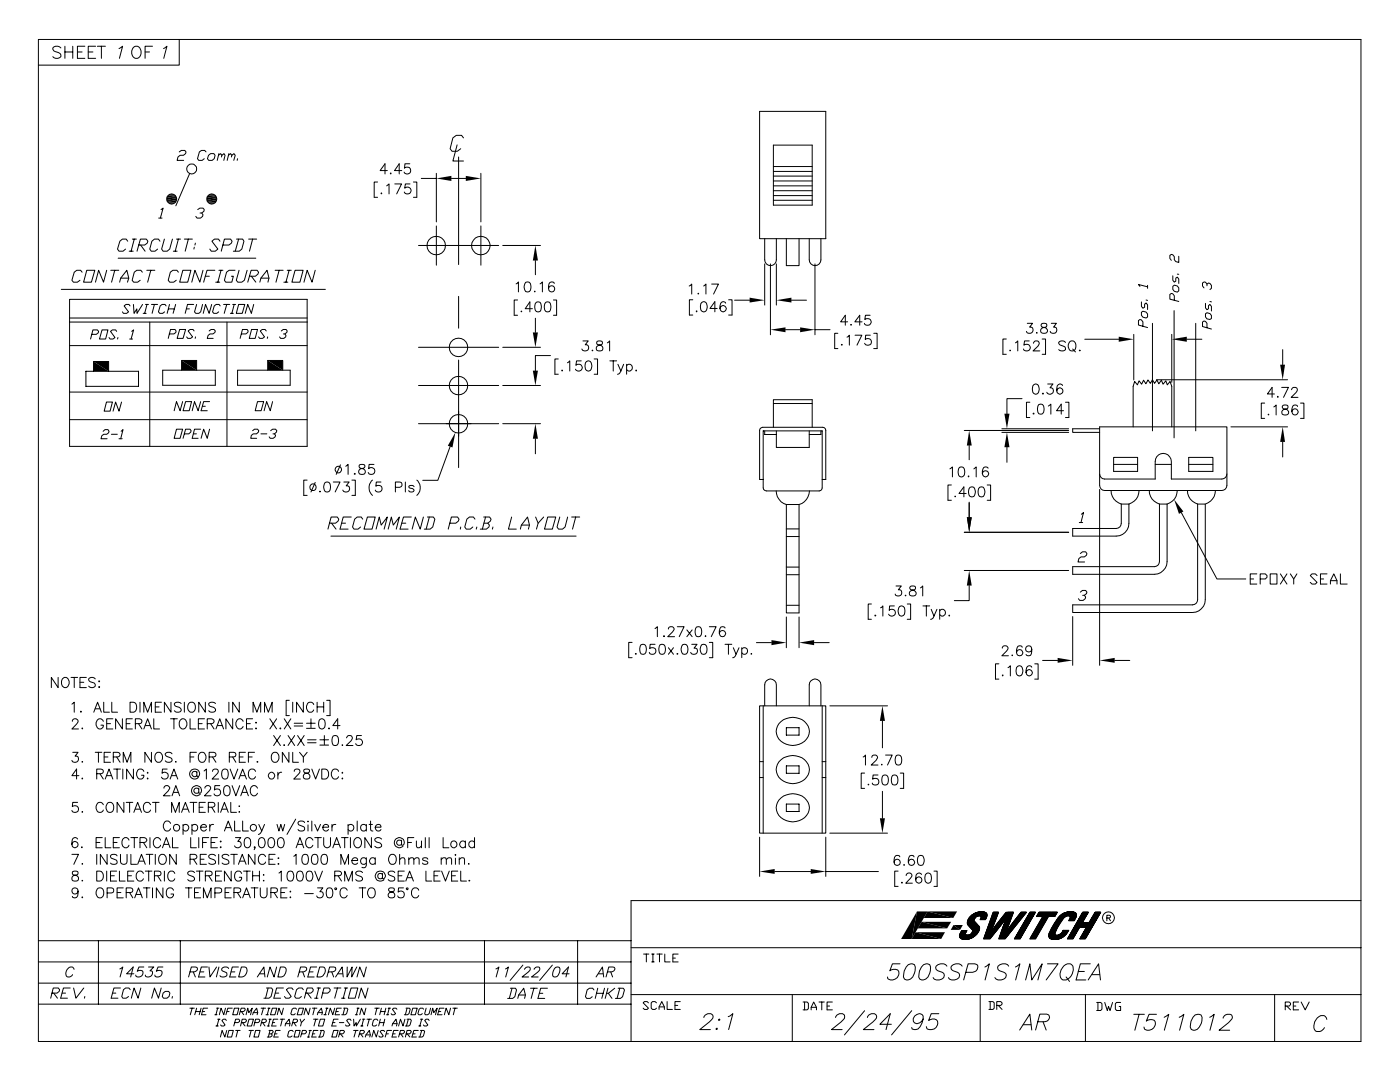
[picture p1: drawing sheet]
<svg xmlns="http://www.w3.org/2000/svg" width="279mm" height="216mm" viewBox="0 0 279 216" stroke-linecap="round" stroke-linejoin="round" font-family="sans-serif">
<g fill="none" stroke="#000" stroke-width=".2">
<path d="M7.7 7.9h263.9v199.9h-263.9zM12.1 9.6a1.08 1.08 0 0 0-1.6 0l.2 .4 .3 .3a1.24 1.24 0 0 1 1.1 .7v.3a1.08 1.08 0 0 1-1.6 0M13 9.2v2.4M13 10.4h1.5M14.5 9.2v2.4M15.5 10.4h.9M16.9 9.2h-1.4v2.4h1.4M17.6 10.4h.9M19.1 9.2h-1.5v2.4h1.5M19.4 9.2h1.6M20.2 9.2v2.4M23.7 9.7l.8-.5-.7 2.4"/>
<path d="M26.5 9.6a.9 .9 0 0 1 1.1-.3 .9 .9 0 0 1 .6 .9 1.06 1.06 0 0 1-.3 1.1 1.06 1.06 0 0 1-1.1 .2 1.45 1.45 0 0 1-.3-1.9zM29 10.4h.8M30.4 9.2h-1.4v2.4M32.6 9.7l.7-.5-.6 2.4M35.8 7.9v5.1h-28.1M35.8 30.3l.4-.3h.7l.2 .3-.1 .3-.4 .4h-.7l-.4 .3-.2 .7h1.4M37.8 34.6l-2.7 6.5M41.1 30.3l-.2-.3h-.7l-.4 .3-.4 1.4 .3 .3h.6l.5-.3M41.6 31l.4-.4h.7l.2 .4-.1 .7-.5 .3h-.6l-.3-.3zM43.6 31l.4-.4 .3 .4-.1 .3M43.7 30.6l-.4 1.4M44.3 31l.4-.4 .2 .4-.2 1"/>
<path d="M45.6 31l.4-.4 .3 .4-.1 .3M45.7 30.6l-.4 1.4M46.3 31l.4-.4 .2 .4-.2 1M47.4 31.7l-.1 .3M75.4 36.3h-.7v3.1h.7M76.1 38.5v.2zM77.2 37.1l.4-.4v2M77.3 34h-1.4l.9-1.3v2M78 34.5v.2zM78.8 36.7h1.3l-.9 2M80.2 34h-1.5l1-1.3v2M81.8 32.7h-1l-.1 .9a.7 .7 0 0 1 1.1-.1 .7 .7 0 0 1-.1 1.1 .7 .7 0 0 1-1.1-.3"/>
<path d="M81.8 36.7h-.9l-.1 .8a.72 .72 0 0 1 1.1 0 .72 .72 0 0 1-.2 1.1 .72 .72 0 0 1-1-.3M82.5 36.3h.7v3.1h-.7M84.1 35.6h3M87.1 34.6v9.7M90.1 35.6h2.9M91.2 28.9l-.8 3.2h2.1M91.5 31.3v21.5M92.5 27.5l-.4-.5h-1l-.7 .5-.6 2.2 .4 .5h1.1l.6-.5M96 34.6v9.7M151.6 22.2h13.2v25.4h-13.2zM154.3 29h7.8v11.9h-7.8zM154.3 33.2h7.8"/>
<path d="M154.3 37.1h7.8M154.3 39h7.8M154.3 40h7.8M154.3 38.1h7.8M154.3 36.1h7.8M154.3 34.2h7.8M154.3 35.1h7.8M12.2 57.7h52.7M13.9 59.7h47.4v29.4h-47.4zM16.4 54.3l-.3-.4h-.8l-.5 .4-.4 1.6 .2 .4h.9l.5-.4M17.3 53.9h1.6l-.7 2.4h-1.5zM21.3 53.9l-.6 2.4-1-2.4-.7 2.4"/>
<path d="M22.1 53.9h1.6M22.9 53.9l-.6 2.4M23.6 51.5h27.5M23.9 56.3l.2-.8 1.2-1.6 .4 1.6-.3 .8M24.1 55.5h1.6M25.5 48.1l-.3-.4h-.8l-.5 .4-.4 1.6 .2 .4h.9l.5-.4M25.8 50.1h.8M26.4 47.7h.8M26.8 47.7l-.6 2.4M27.7 48.9h1.2l.5-.4 .1-.4-.3-.4h-1.2l-.7 2.4M28.1 48.9l.9 1.2M28.4 54.3l-.3-.4h-.8l-.5 .4-.4 1.6 .3 .4h.8l.5-.4"/>
<path d="M29.3 53.9h1.6M30.1 53.9l-.6 2.4M31.7 43.5h.6M31.9 48.1l-.3-.4h-.8l-.5 .4-.4 1.6 .3 .4h.7l.6-.4M32.1 41.8l.5-.3-.6 2M32.8 47.7l-.5 2 .3 .4h.8l.5-.4 .5-2M34.6 50.1h.7M35.2 47.7h.8M35.6 54.3l-.3-.4h-.8l-.5 .4-.4 1.6 .3 .4h.8l.5-.4M35.6 47.7l-.6 2.4M36.5 53.9h1.6l-.6 2.4h-1.6zM36.8 47.7h1.6"/>
<path d="M37.6 47.7l-.6 2.4M38.8 49.3l-.1 .4M39 48.5l-.1 .4M39.5 41.8l.4-.3h.6l.3 .3-.1 .4-.4 .3h-.4M40.3 42.5l.2 .3-.1 .4-.4 .3h-.7l-.2-.3M40.5 53.9l-.6 2.4-1-2.4-.6 2.4M41 55.1h.8M42.9 53.9h-1.6l-.7 2.4M43.1 56.3h.8M43.7 53.9h.8M43.9 48.1l-.3-.4h-.8l-.5 .4 1.2 1.6-.5 .4h-.8l-.3-.4M44.1 53.9l-.6 2.4"/>
<path d="M44.5 48.9h1.2l.5-.4 .1-.4-.3-.4h-1.2l-.6 2.4M46.9 53.9h-1.2l-.5 .4-.4 1.6 .2 .4h1.3l.3-1.2h-.4M47.2 47.7h1.2l.3 .4-.4 1.6-.5 .4h-1.2M47.6 47.7l-.7 2.4M47.7 53.9l-.5 2 .3 .4h.8l.5-.4 .5-2M49.6 47.7h1.6M49.8 55.1h1.2l.5-.4 .1-.4-.3-.4h-1.2l-.7 2.4M50.2 55.1l.9 1.2M50.4 47.7l-.6 2.4M51.9 56.3l.2-.8 1.2-1.6 .4 1.6-.2 .8M52.1 55.5h1.6M54.9 53.9h1.6"/>
<path d="M55.7 53.9l-.6 2.4M56.6 56.3h.8M57.3 53.9h.8M57.7 53.9l-.6 2.4M58.9 53.9h1.6l-.6 2.4h-1.6zM62.9 53.9l-.6 2.4-1-2.4-.6 2.4M83.5 49h16M87.1 45.1v7.8M91.5 59.1v6.4M96 45.1v7.8M100.3 49h7.6M103 56.6l.5-.3v2"/>
<path d="M103.3 59.9h-.7v3h.7M104.9 56.3a.69 .69 0 0 1 1 .3 1.66 1.66 0 0 1-.2 1.6 .64 .64 0 0 1-1-.3 1.5 1.5 0 0 1 .2-1.6zM106.6 58.2h.2zM106.8 52v2.8M107.8 56.6l.4-.3v2M110.4 59.9h.7v3h-.7M110.6 56.6a.59 .59 0 0 0-.8-.3 1.52 1.52 0 0 0 0 1.9 .62 .62 0 0 0 .9-.3 .62 .62 0 0 0-.5-.9 .62 .62 0 0 0-.7 .6M137.5 57.1l.5-.4v2M138.3 59.8h-.7v3.1h.7M139.3 58.6h.1zM140.4 57.1l.5-.4v2M142 56.7h1.4l-1 2"/>
<path d="M145.4 59.8h.7v3.1h-.7M146.6 59.9h3M152.6 47.6v4.3a1.16 1.16 0 0 0 1.2 1.1 1.16 1.16 0 0 0 1.1-1.1v-4.3M152.6 52.7v8.2M153.8 52.7v14.1M154.9 52.7v8.2M156.9 47.6v5.4h2.6v-5.4M157.9 59.9h3.1M161.5 47.6v4.3a1.16 1.16 0 0 0 1.2 1.1 1.16 1.16 0 0 0 1.1-1.1v-4.3M162.6 52.7v14.1M227.5 57.2l-.3-.4 1.8 .4M228.7 59.9h.3"/>
<path d="M229 56.9v.6M234.1 57.2l.3-.3 .5 .2 .3 .3v.6l-.3 .3-.5-.2-.3-.4zM234.1 55v.9l.3 .4 .3-.2v-.6l.2-.2 .3 .4v.9M234.4 59.9v-.9l-.3-.4-.3-.1-.3 .3v.9l1.7 .5M234.9 54.7h.3M235.2 51.1v1.3l-.5-.2-.3-.4v-.6l-.3-.4h-.3l-.3 .2v.6l.3 .3M240.9 57v-.3l-.3-.4h-.3l-.3 .2v.6l.3 .3M240.9 56.7l.3-.2 .3 .1 .3 .3v.6l-.3 .3M13.9 63.5h47.4M13.9 69h47.4M13.9 78.2h47.4M13.9 64.3h47.4"/>
<path d="M17.1 74.1h10.5v3h-10.5zM18.3 66.7h.9l.4-.3 .1-.3-.3-.3h-.9l-.4 1.8M18.7 74.1v-2h3v2M20.4 65.8h1.1l-.4 1.8h-1.2zM23.3 66.1l-.2-.3h-.7l-.3 .3 .8 1.3-.3 .2h-.6l-.2-.2M23.5 67.4v.2M25.9 67.6h.6M26 61l-.3-.3h-.6l-.3 .3 .9 1.2-.4 .3h-.7l-.2-.3M26.3 66.1l.4-.3-.5 1.8M26.6 60.7l.2 1.8 .5-.9v.9l1.1-1.8M28.6 62.5h.6M29 60.7h.6"/>
<path d="M29.3 60.7l-.4 1.8M29.9 64.3v24.8M30.2 60.7h1.3M30.8 60.7l-.4 1.8M32.5 73.9h10.5v3h-10.5zM33.1 61l-.2-.3h-.6l-.3 .3-.4 1.2 .3 .3h.6l.4-.3M33.6 61.6h1.2M33.8 66.6h.9l.4-.3v-.3l-.2-.3h-.9l-.4 1.8M33.8 60.7l-.4 1.8M35.1 60.7l-.6 1.8M35.9 65.7h1.1l-.5 1.8h-1.2zM36.2 73.9v-2h3v2"/>
<path d="M37.2 61.6h.6M38.7 60.7h-1.3l-.4 1.8M38.7 66l-.2-.3h-.6l-.4 .3 .9 1.2-.3 .3h-.6l-.2-.3M39 67.2l-.1 .3M39.2 60.7l-.4 1.5 .3 .3h.6l.3-.3 .4-1.5M41.7 66l.4-.3h.6l.3 .3-.1 .3-.4 .3h-.6l-.4 .3-.1 .6h1.1M42.2 60.7l-.5 1.8-.7-1.8-.4 1.8M43.9 61l-.2-.3h-.6l-.3 .3-.4 1.2 .3 .3h.6l.3-.3M44.6 60.7h1.2M45.3 60.7l-.6 1.8M45.3 64.3v24.8M46 62.5h.6"/>
<path d="M46.4 60.7h.6M46.7 60.7l-.4 1.8M47.4 73.9h10.5v3h-10.5zM47.6 60.7h1.3l-.6 1.8h-1.1zM48.2 66.6h.9l.3-.3 .1-.3-.2-.3h-.9l-.5 1.8M50.2 65.7h1.2l-.5 1.8h-1.2zM50.6 60.7l-.4 1.8-.8-1.8-.5 1.8M53.1 66l-.2-.3h-.6l-.4 .3 .9 1.2-.4 .3h-.6l-.2-.3M53.4 73.9v-2h3v2M53.4 67.2l-.1 .3M56.1 66l.4-.3h.6l.2 .3-.1 .3-.3 .3h-.3M56.9 66.6l.2 .3-.1 .3-.4 .3h-.6l-.2-.3"/>
<path d="M83.5 69.3h16M83.5 76.9h16M91.5 71.8v21.5M100.3 69.3h7.6M100.3 76.9h7.6M104 62.1h.1zM106.3 61.6h-1.5l.9-1.4v2M106.8 63.5v2.8M107 60.3a.64 .64 0 0 1 .9 .3 1.83 1.83 0 0 1-.1 1.5 .68 .68 0 0 1-1-.3 1.66 1.66 0 0 1 .2-1.5zM108.9 60.3a.64 .64 0 0 1 1 .3 1.83 1.83 0 0 1-.2 1.5 .68 .68 0 0 1-1-.3 1.66 1.66 0 0 1 .2-1.5zM109.9 71h-3.1v3M111.4 71.6h-.7v3.1h.7"/>
<path d="M112.1 73.9h.2l-.1 .1zM113.2 72.4l.5-.4v2M116 72h-.9l-.2 .9a.72 .72 0 0 1 1.1 0 .72 .72 0 0 1-.1 1 .72 .72 0 0 1-1-.2M116.3 68h1.1l-.6 .8a.64 .64 0 0 1 .7 .7 .64 .64 0 0 1-.9 .5l-.3-.1-.2-.3M117.1 72.1a.59 .59 0 0 1 .9 .3 1.03 1.03 0 0 1-.7 1.6l-.2-.1a1.46 1.46 0 0 1 0-1.8zM118.2 69.9h.1zM118.6 71.6h.7v3.1h-.7M119.2 68.1a.42 .42 0 0 0 .2 .7 .72 .72 0 0 1 .8 .3 .72 .72 0 0 1-.1 .8l-.6 .1-.4-.2a.74 .74 0 0 1 .1-.8 .74 .74 0 0 1 .7-.2 .42 .42 0 0 0 .2-.7zM121.2 68.4l.5-.4v2M121.7 72h1.4M122.4 72v2M123.3 72.7l.6 1.3 .6-1.3"/>
<path d="M123.9 74l-.4 .6-.3 .1M125.1 73a.64 .64 0 0 1 .9-.1 .64 .64 0 0 1 0 .9 .64 .64 0 0 1-.9-.1M125.1 72.7v2M126.9 73.9h.1v.1zM139 62v.2zM140.1 60.3a.59 .59 0 0 1 .9 .3 1.03 1.03 0 0 1-.6 1.6l-.3-.1a1.46 1.46 0 0 1 0-1.8zM143.1 61.6h-1.4l1-1.4v2M144.8 60.5l-.1-.2a.59 .59 0 0 0-.9 .3 1.14 1.14 0 0 0 .5 1.6 .63 .63 0 0 0 .6-.6 .63 .63 0 0 0-.6-.6 .63 .63 0 0 0-.6 .6M156.8 65.8h2.9M162.6 65.8h3.1M167.2 66.5h-.6v3.1h.6M167.9 68.8h.2z"/>
<path d="M169 67.3l.5-.4v2M169.2 64.2h-1.4l.9-1.3v2M169.8 64.7v.2zM170.6 66.9h1.4l-1 2M172 64.2h-1.4l1-1.3v2M173.7 62.9h-1l-.1 .9a.72 .72 0 0 1 1.1-.1 .72 .72 0 0 1-.1 1.1 .72 .72 0 0 1-1.1-.3M173.7 66.9h-.9l-.1 .8a.71 .71 0 0 1 1.1 .1 .71 .71 0 0 1-.2 1 .71 .71 0 0 1-1-.3M174.4 66.5h.6v3.1h-.6M200.8 67.6h-.6v3.1h.6M201.5 69.9h.2zM202.6 68.4l.5-.4v2M204 79.5h-3v3"/>
<path d="M205 64.5h1.1l-.6 .8a.64 .64 0 0 1 .7 .7 .64 .64 0 0 1-.9 .5l-.3-.1-.1-.3M205.4 68h-.9l-.2 .9a.72 .72 0 0 1 1.1-.1 .72 .72 0 0 1-.1 1.1 .72 .72 0 0 1-1-.3M206.2 68.5l.4-.5h.4l.3 .2a.66 .66 0 0 1-.2 .9l-.9 .9h1.3M206.3 76.8a.59 .59 0 0 1 1 .2 1.03 1.03 0 0 1-.7 1.7l-.3-.2a1.46 1.46 0 0 1 0-1.7zM206.9 66.3v.2zM207.9 64.6l-.1 .4 .3 .3a.72 .72 0 0 1 .8 .3 .72 .72 0 0 1-.1 .8h-.9a.59 .59 0 0 1-.2-.6 .59 .59 0 0 1 .6-.4l.4-.1a.44 .44 0 0 0 .1-.7zM208 67.6h.7v3.1h-.7M208 78.5h.2v.2zM209.1 76.6h1l-.6 .8a.67 .67 0 0 1 .6 1 .67 .67 0 0 1-1.2-.1M209.8 64.5h1l-.5 .8a.66 .66 0 0 1 .6 .9 .66 .66 0 0 1-1.1 .2l-.2-.3M212 76.9a.58 .58 0 0 0-.5-.3 .58 .58 0 0 0-.5 .4 1.23 1.23 0 0 0 .5 1.7 .63 .63 0 0 0 .7-.6 .63 .63 0 0 0-.6-.7 .63 .63 0 0 0-.7 .6M212.6 68.3a.77 .77 0 0 0-1.3 .2l.2 .3 1.1 .5v.5a.97 .97 0 0 1-1.3 0"/>
<path d="M213.6 68.1a.93 .93 0 0 1 1 .3 .93 .93 0 0 1 0 1.2 .74 .74 0 0 1-.8 .4 .74 .74 0 0 1-.6-.7v-.5zM214.1 69.6l.5 .6M215.4 69.9h.2zM216.5 67.7h6.8M226.3 66.7v9.1M227.8 62.3l.3-.2 .6 .2 .3 .4v.5l-.3 .3-.6-.2-.3-.4zM227.8 60.2v.9l.3 .4 .3-.2v-.6l.3-.2 .3 .3v1M228.1 65.1v-.9l-.3-.4h-.3l-.3 .2v.9l1.8 .5M230 64.5v21.5M230.8 75.8h26.2M233.8 66.7v9.6M234.3 62v25.4"/>
<path d="M236.9 67.7h3M238.6 64.5v21.5M240.6 62.6l.3-.2 .6 .2 .3 .3v.6l-.3 .3-.6-.2-.3-.4zM240.6 60.5v.9l.3 .4 .3-.2v-.6l.3-.3 .3 .4v1M240.9 65.4v-.9l-.3-.4h-.3l-.3 .2v.9l1.8 .5M241.5 60.2h.3M254.3 78.6h-1.4l1-1.3v2M255 79.1v.2zM255.8 77.3h1.3l-.9 2M256 69.8v3M257.8 77.8l.3-.5 .7 .2a.66 .66 0 0 1-.1 .8l-1 1h1.3M13.9 83.7h47.4"/>
<path d="M20.6 86.1l.4-.4h.5l.3 .4-.1 .3-.4 .3h-.6l-.4 .3-.1 .5h1.2M21.3 80.2h1.1l-.4 1.8h-1.2zM22.2 86.7h1.2M23.7 87.5h.7M24.2 86.1l.4-.4-.5 1.8M24.3 80.2l-.6 1.8-.6-1.8-.5 1.8M35.2 85.6h1.2l-.5 1.9h-1.1zM36.4 80.1l-.5 1.9-.7-1.9-.4 1.9M36.8 86.6h.9l.4-.4v-.3l-.2-.3h-.9l-.5 1.9M37 80.1h1.2l-.4 1.9h-1.3zM38.6 86.6h.6M40 80.1l-.5 1.9-.7-1.9-.4 1.9"/>
<path d="M40 85.6h-1.2l-.4 1.9h1.1M40.4 81.1h.6M41.8 80.1h-1.2l-.5 1.9h1.3M41.8 85.6l-.4 1.9-.8-1.9-.5 1.9M50.4 85.9l.4-.3h.6l.2 .3v.3l-.4 .4h-.7l-.3 .3-.2 .6h1.2M51.4 80.1h1.2l-.5 1.9h-1.2zM52.1 86.6h1.2M54 85.9l.4-.3h.6l.2 .3v.3l-.4 .4h-.3M54.4 80.1l-.5 1.9-.7-1.9-.5 1.9M54.8 86.6l.2 .3-.1 .3-.4 .3h-.6l-.2-.3M61.3 95.8h-.7v3h.7M62.9 96.3l-.8 1.9"/>
<path d="M63.8 98l.2 .1-.2 .1zM64.9 96.3a.69 .69 0 0 1 1 .3 1.66 1.66 0 0 1-.2 1.5 .64 .64 0 0 1-1-.3 1.5 1.5 0 0 1 .2-1.5zM66.5 96.2h1.4l-1 2M67.9 92.8l-.8 1.9M68.6 96.2h1.1l-.6 .7a.64 .64 0 0 1 .7 .8 .64 .64 0 0 1-.9 .5l-.3-.1-.2-.3M69 93l.5-.3v2M70.2 95.8h.7v3h-.7M70.7 94.6l.1-.2 .1 .2zM71.8 92.8a.42 .42 0 0 0 .2 .6 .72 .72 0 0 1 .8 .3 .72 .72 0 0 1-.1 .9 .82 .82 0 0 1-1.1-.3 .76 .76 0 0 1 .9-.9 .42 .42 0 0 0 .2-.6zM74.3 95.8a2.03 2.03 0 0 0 0 3M74.6 92.7h-.9l-.1 .8a.7 .7 0 0 1 1 0 .7 .7 0 0 1-.1 1 .7 .7 0 0 1-1-.2M76 96.2h-.9l-.1 .8a.71 .71 0 0 1 1.1 .1 .71 .71 0 0 1-.2 1 .71 .71 0 0 1-1-.3"/>
<path d="M78.9 97.2l1.2-.1a.53 .53 0 0 0 .1-.6 .53 .53 0 0 0-.4-.3h-.9v2M80.9 96.2v2M82.6 97.1a.65 .65 0 0 0-1 0l.1 .2 .6 .2 .3 .4a.6 .6 0 0 1-1 0M83.2 95.8a2.03 2.03 0 0 1 0 3M83.5 84.5h16M89.8 89.1l-2.4 6.7h-3M100.3 84.5h7.6M106.8 87.5v3.1M152.3 86h11.8v11.4l-.3 .5-10.8 .1-.6-.3zM152.3 95.7h-.7l.1-10.1 .5-.3h12l.5 .3 .1 .3v9.8h-.7M152.6 86v.7h2.3M154.3 85.3v-5.5h7.8v5.5"/>
<path d="M154.3 80.5h7.8M154.9 98a2.92 2.92 0 0 0 2 2.7M154.9 86v3.3h6.6v-3.3M161.5 98a2.88 2.88 0 0 1-2 2.7M163.8 86v.7h-2.3M189.6 93.6l.5-.4v2M189.9 96.8h-.7v3h.7M190.5 99.1h.2zM191.5 93.3a.68 .68 0 0 1 .9 .3 1.32 1.32 0 0 1-.4 1.6h-.2a1.33 1.33 0 0 1-.3-1.9zM192.4 85.9h20.9M192.8 98.5h-1.4l1-1.3v1.9M193.2 95h.2l-.1 .2z"/>
<path d="M193.4 88.9v2.8M193.6 97.2a.64 .64 0 0 1 .9 .3 1.01 1.01 0 0 1-.6 1.6 .88 .88 0 0 1-.6-1.1zM194.4 93.6l.4-.4v2M195.5 97.2a.64 .64 0 0 1 .9 .3 1.01 1.01 0 0 1-.6 1.6 .88 .88 0 0 1-.6-1.1zM197 96.8h.7v3h-.7M197.2 93.4a.57 .57 0 0 0-.6-.2 .57 .57 0 0 0-.4 .4 1.11 1.11 0 0 0 .4 1.6 .63 .63 0 0 0 .7-.6 .63 .63 0 0 0-.6-.7 .63 .63 0 0 0-.7 .6M199.9 85.6h13.4M199.9 86.3h13.4M201 89.2v3M205.5 80.3h-.6v3h.6M206.2 82.5l.1-.1 .1 .1zM207.3 80.7a.68 .68 0 0 1 1 .3 1.32 1.32 0 0 1-.5 1.6h-.2a1.08 1.08 0 0 1-.5-1.6z"/>
<path d="M209.2 81l.5-.4v2M212.3 82h-1.4l.9-1.4v2M212.6 80.3h.7v3h-.7M219.5 85.2h25.4v11.7a1.01 1.01 0 0 1-1.1 1h-23.4a1.01 1.01 0 0 1-.9-1zM219.5 94.6a1.01 1.01 0 0 0 .9 1h10.1v-3.5a1.61 1.61 0 0 1 1.7-1.6 1.61 1.61 0 0 1 1.6 1.6v3.5h10a1.01 1.01 0 0 0 1.1-1M219.5 85.6h-5.4v.7h5.4M219.5 97.7v35.1M221.7 97.9a2.78 2.78 0 0 0 2.1 2.7M222.2 91.3h4.8v2.8h-4.8zM222.2 92.7h4.8M226.1 85.2v-8.1l.3-1 .6 .7 .3-.8 .5 .7 .4-.8 .5 .7 .4-.8 .5 .7 .4-.7 .4 .7 .5-.7 .4 .8 .5-.7 .3 .8 .6-.7 .3 .8 .5-.7 .3 1v8.1M227.3 97.9a2.78 2.78 0 0 1-2 2.7"/>
<path d="M229.4 97.9a2.78 2.78 0 0 0 2 2.7M230.5 92.7h3.3M234.9 97.9a2.78 2.78 0 0 1-2 2.7M237 97.9a2.78 2.78 0 0 0 2 2.7M237.2 91.3h4.9v2.8h-4.9zM237.2 92.7h4.9M242.6 97.9a2.84 2.84 0 0 1-3.6 2.7M245.7 85.2h11.3M252.4 80.4h-.7v3.1h.7M253.2 82.6v.2zM254.2 81.2l.5-.4v2M256 88.2v3"/>
<path d="M256 80.9l-.1 .4 .3 .3a.72 .72 0 0 1 .8 .3 .72 .72 0 0 1 0 .8h-1a.59 .59 0 0 1-.2-.6 .59 .59 0 0 1 .6-.4l.4-.1a.44 .44 0 0 0 .2-.7zM259 81.1a.59 .59 0 0 0-.9-.2 1.18 1.18 0 0 0 .3 1.9 .62 .62 0 0 0 .6-.6 .62 .62 0 0 0-.5-.6 .62 .62 0 0 0-.7 .5M259.5 80.4h.7v3.1h-.7M65.8 104.4h1.2l.5-.4 .1-.4-.3-.4h-1.2l-.7 2.4M66 107h49M66.2 104.4l.9 1.2M68.2 104.4h.8M70.1 103.2h-1.6l-.6 2.4h1.6M72.4 103.6l-.3-.4h-.8l-.5 .4-.4 1.6 .3 .4h.8l.5-.4M73.3 103.2h1.6l-.6 2.4h-1.7zM75.1 105.6l.6-2.4 .4 1.6 1.2-1.6-.6 2.4M77.5 105.6l.6-2.4 .4 1.6 1.2-1.6-.6 2.4"/>
<path d="M80.2 104.4h.8M82.1 103.2h-1.6l-.7 2.4h1.6M84.5 103.2l-.6 2.4-1-2.4-.6 2.4M85.3 103.2h1.2l.3 .4-.4 1.6-.5 .4h-1.2M85.7 103.2l-.7 2.4M89.8 104.4h1.2l.5-.4 .1-.4-.3-.4h-1.2l-.6 2.4M91.9 105.2v.4M94.8 103.6l-.3-.4h-.8l-.5 .4-.4 1.6 .2 .4h.9l.5-.4M95.2 105.2l-.2 .4M96.5 103.2h1.2l.3 .4-.1 .4-.5 .4M96.6 104.4h.8l.3 .4-.1 .4-.5 .4h-1.3M96.9 103.2l-.6 2.4"/>
<path d="M98.4 105.2l-.1 .4M102.1 103.2l-.6 2.4h1.5M103.8 105.6l.3-.8 1.2-1.6 .4 1.6-.2 .8M104.1 104.8h1.6M106.9 103.2l.5 1.2-.3 1.2M108.5 103.2l-1.1 1.2M109.3 103.2h1.6l-.7 2.4h-1.5zM111.7 103.2l-.5 2 .3 .4h.8l.5-.4 .5-2M114.1 103.2h1.6M114.9 103.2l-.6 2.4M156.9 100.7h2.6v21.6h-2.6zM156.9 114.7h2.6"/>
<path d="M156.9 113.2h2.6M156.9 107.1h2.6M156.9 105.5h2.6M178.8 116.9h1.1l-.6 .8a.64 .64 0 0 1 .7 .7 .64 .64 0 0 1-.9 .5l-.3-.1-.2-.3M180.6 118.8h.2zM181.7 117l-.1 .4 .3 .3a.72 .72 0 0 1 .8 .3 .72 .72 0 0 1-.1 .8l-.7 .1a.58 .58 0 0 1-.4-.6 .58 .58 0 0 1 .6-.5l.4-.1a.44 .44 0 0 0 .1-.7zM183.7 117.3l.4-.4v2M192.4 106.2h20.9M192.4 113.8h20.9M193.4 116.8v3h-2.9M193.4 100.2v3M215.4 104.3h.7"/>
<path d="M215.6 110.4l.4-.3h.7l.2 .3-.1 .4-.4 .3h-.7l-.4 .4-.2 .6h1.4M215.6 118.2l.4-.4h.7l.2 .4-.1 .2-.4 .4h-.3M215.8 102.6l.4-.3-.5 2M216.4 118.8l.3 .3-.1 .4-.4 .3h-.7l-.3-.3M223.8 100.6v3.8a1.01 1.01 0 0 1-1 1.1h-8.7v1.5h8.7a2.53 2.53 0 0 0 2.5-2.6v-3.8M223.8 100.6h1.5M231.4 100.6v11.5a1.01 1.01 0 0 1-1 1h-16.3v1.5h16.3a2.6 2.6 0 0 0 2.5-2.5v-11.5M231.4 100.6h1.5M235.8 102.3l7.1 13.2h5.7M239 100.6v19.1a1.01 1.01 0 0 1-1 1h-23.9v1.5h23.9a2.6 2.6 0 0 0 2.5-2.5v-19.1M249.5 115.5h.7M250.8 114.5h-1.3v2h1.3"/>
<path d="M251.5 115.5h1l.4-.3v-.3l-.4-.4h-1v2M253.5 114.5h1.3v2h-1.3zM255.5 114.5l1.3 2M256.8 114.5l-1.3 2M257.5 114.5l.7 1v1M258.8 114.5l-.6 1M262.8 114.9l-.3-.4h-.7l-.3 .4 1.3 1.3-.3 .3h-.7l-.3-.3M263.5 115.5h.7M264.8 114.5h-1.3v2h1.3M265.5 116.5v-.6l.7-1.4 .6 1.4v.6M265.5 115.9h1.3M267.5 114.5v2h1.4"/>
<path d="M11.6 135.2v2l-1.4-2v2M12.4 135.5a.75 .75 0 0 1 .9-.3 .75 .75 0 0 1 .5 .7v.5a.76 .76 0 0 1-.8 .8 .76 .76 0 0 1-.7-.8zM14.2 135.2h1.3M14.8 135.2v2M16 136.1h.7M17.2 135.2h-1.2v2h1.2M19 135.5a.72 .72 0 0 0-.7-.4 .72 .72 0 0 0-.6 .6l.4 .4 .5 .1a.49 .49 0 0 1 .2 .9 .85 .85 0 0 1-1.1-.2M19.7 137.1h.2l-.1 .1zM19.8 135.8l.1 .1-.1 .2zM57.7 139.7h-.6v3.1h.6M65.2 139.7h.7v3.1h-.7M126.2 128.2h-.7v3h.7"/>
<path d="M126.8 130.5h.2zM127.9 128.7a.68 .68 0 0 1 1 .2 1.32 1.32 0 0 1-.5 1.7h-.2a1.08 1.08 0 0 1-.4-1.7zM130.7 125.4l.5-.3v1.9M130.7 128.6h-.9l-.1 .8a.7 .7 0 0 1 1 0 .7 .7 0 0 1-.1 1 .7 .7 0 0 1-1-.2M131.7 128.7a.68 .68 0 0 1 1 .2 1.32 1.32 0 0 1-.5 1.7h-.2a1.08 1.08 0 0 1-.4-1.7zM132.5 126.8l.1 .2h-.1zM133.4 125.5l.1-.3 .3-.1 .6 .1a.56 .56 0 0 1-.2 .9l-.9 .9h1.3M133.4 129.2l1 1.4M134.4 129.2l-1 1.4M135.1 130.5h.2zM135.2 125.1h1.3l-.9 1.9M136.2 128.7a.69 .69 0 0 1 1 .2 1.66 1.66 0 0 1-.2 1.6 .64 .64 0 0 1-.9-.3 1.5 1.5 0 0 1 .1-1.5z"/>
<path d="M137.1 125.7l1 1.3M138 128.6h1.1l-.6 .7a.64 .64 0 0 1 .7 .7 .64 .64 0 0 1-.9 .6l-.3-.1-.2-.3M138.1 125.7l-1 1.3M139 125.1a.68 .68 0 0 1 1 .3 1.32 1.32 0 0 1-.5 1.6h-.2a1.08 1.08 0 0 1-.5-1.6zM140 128.7a.69 .69 0 0 1 1 .2 1.66 1.66 0 0 1-.2 1.6 .64 .64 0 0 1-.9-.3 1.5 1.5 0 0 1 .1-1.5zM140.8 126.8v.2zM141.6 125.1h1.3l-1 1.9M141.6 128.2h.6v3h-.6M144.7 125.3a.57 .57 0 0 0-.6-.3 .57 .57 0 0 0-.4 .4 1.11 1.11 0 0 0 .4 1.6 .63 .63 0 0 0 .7-.5 .63 .63 0 0 0-.6-.7 .63 .63 0 0 0-.6 .6M144.7 128.6h1.3M145.4 128.6v2M146.3 129.2l.6 1.4 .6-1.4"/>
<path d="M146.9 130.6a.73 .73 0 0 1-.7 .6M148 129.5a.64 .64 0 0 1 1-.1 .64 .64 0 0 1 0 1 .64 .64 0 0 1-1-.1M148 129.2v2M149.9 130.5h.1zM151 128.2h3M156.9 120.8h2.6M156.9 123.1v6.1M159.5 123.1v6.1M162.5 128.2h3M173.9 120.5h-.6v3.1h.6M174.6 122.8h.2l-.1 .1zM175.7 121.3l.5-.4v2"/>
<path d="M178.5 120.9h-1v.9a.71 .71 0 0 1 1 0 .71 .71 0 0 1-.1 1.1 .71 .71 0 0 1-1.1-.3M179.5 121a.64 .64 0 0 1 1 .3 1.66 1.66 0 0 1-.2 1.5 .59 .59 0 0 1-.9-.2 1.5 1.5 0 0 1 .1-1.6zM181.1 120.5h.6v3.1h-.6M184.2 120.9h1.3M184.9 120.9v2M185.8 121.6l.6 1.3 .6-1.3M186.4 122.9a.73 .73 0 0 1-.7 .7M187.5 121.9a.64 .64 0 0 1 1-.1 .64 .64 0 0 1 0 .9 .64 .64 0 0 1-1-.1M187.5 121.6v2M189.4 122.8h.1l-.1 .1zM199.3 132.5h-.6v3h.6M200 129.3l.2-.4h.8a.46 .46 0 0 1 .1 .7l-1.2 1.3h1.4"/>
<path d="M200.1 134.7v.2zM201.2 133.2l.4-.4v2.1M201.9 130.8h.2zM203.1 133a.59 .59 0 0 1 .9 .2 1.03 1.03 0 0 1-.6 1.7l-.3-.2a1.46 1.46 0 0 1 0-1.7zM204 129.2a.59 .59 0 0 0-.8-.3 1.16 1.16 0 0 0 .3 2 .62 .62 0 0 0 .6-.6 .62 .62 0 0 0-.6-.7 .62 .62 0 0 0-.6 .6M205.9 129.5a.62 .62 0 0 1-.9 .5 .62 .62 0 0 1-.2-.9 .62 .62 0 0 1 1 .1 1.98 1.98 0 0 1-.1 1.6 .66 .66 0 0 1-.9-.2M205.9 133.1l-.1-.1a.59 .59 0 0 0-.9 .2 1.14 1.14 0 0 0 .5 1.7 .63 .63 0 0 0 .6-.6 .63 .63 0 0 0-.6-.7 .63 .63 0 0 0-.6 .6M206.5 132.5h.7v3h-.7M208.1 131.8h3M214.1 123v9.8M222.5 131.8h3M14.4 140.5l.4-.4v2"/>
<path d="M14.4 143.9l.1-.3 .3-.2 .6 .2a.41 .41 0 0 1 .1 .6l-1.1 1.3h1.3M14.5 150.1h1.1l-.6 .8a.64 .64 0 0 1 .7 .7 .64 .64 0 0 1-.9 .5l-.3-.1-.1-.3M15.7 154.8h-1.3l.9-1.3v1.9M16.1 141.9l.2 .1-.2 .1zM16.4 145.2v.3zM16.4 151.9v.2zM16.4 155.2v.2zM18.7 142.1l.8-2 .7 2M19 141.4h.9M19 150.1h1.3M19.3 154.4l1.1-.1a.44 .44 0 0 0 0-.8h-1.1v1.9M19.6 150.1v2"/>
<path d="M19.9 154.4l.7 1M20.6 143.9a.74 .74 0 0 0-.8-.5 .74 .74 0 0 0-.6 .8v.5a.72 .72 0 0 0 .7 .8 .72 .72 0 0 0 .7-.8h-.4M20.7 140.1v2h1.1M20.8 151h.7M21 155.4l.8-1.9 .7 1.9M21.3 144.4h.8M21.3 154.8h.9M22.1 150.1h-1.3v2h1.3M22.3 140.1v2h1.2M22.5 143.4h-1.2v2.1h1.2M22.6 151h1.1l.3-.5-.3-.3-.2-.1h-.9v2M22.7 153.5h1.3"/>
<path d="M23.3 151l.7 1.1M23.4 153.5v1.9M24.4 143.4v2.1l-1.3-2.1v2.1M24.5 153.5v1.9M24.6 152.1v-2l.8 2 .7-2v2M25.2 144.4h.8M26 140.1h.6a1.08 1.08 0 0 1 .7 1 1.08 1.08 0 0 1-.7 1h-.6zM26.4 143.4h-1.2v2.1h1.2M26.6 153.5v1.9l-1.3-1.9v1.9M27 144.4l1.2-.1 .1-.3-.1-.4-.3-.2h-.9v2.1M27.6 144.4l.7 1.1M27.9 140.1v2"/>
<path d="M28.7 142.1v-2l.8 2 .7-2v2M28.7 145.5l.8-2.1 .7 2.1M28.7 153.9a.74 .74 0 0 0-.8-.4 .74 .74 0 0 0-.6 .7v.5a.72 .72 0 0 0 .7 .8 .72 .72 0 0 0 .7-.8h-.5M29 144.8h.9M29.5 154.1v.2zM29.5 155.2v.2zM30.2 150.1v2l-1.3-2v2M30.7 143.4v2.1h1.1M31 141.1h.7M31.3 150.2a.99 .99 0 0 1 1.2 .7 .99 .99 0 0 1-.7 1.2 1.04 1.04 0 0 1-.9-.7 1.04 1.04 0 0 1 .4-1.2zM32.2 140.1h-1.2v2h1.2M32.7 157.3l.1-.3 .3-.2 .6 .1a.38 .38 0 0 1 0 .6l-1.1 1.3h1.4"/>
<path d="M33.4 153.5h-1l-.1 .8a.71 .71 0 0 1 1.1 0 .71 .71 0 0 1-.2 1.1 .71 .71 0 0 1-1-.3M34 155.4l.7-1.9 .8 1.9M34 143.4h1.4M34.1 140.1v2l-1.3-2v2M34.2 154.8h1M34.3 150.4a.77 .77 0 0 0-1.3 .2l.2 .3 .8 .3a.48 .48 0 0 1 .3 .6 .87 .87 0 0 1-1.3 0M34.3 158.8l.8-2 .8 2M34.6 158.1h1M34.7 143.4v2.1M35 152h.2zM35.9 143.7a.75 .75 0 0 1 .9-.3 .75 .75 0 0 1 .5 .8v.5a.76 .76 0 0 1-.8 .8 .76 .76 0 0 1-.7-.8zM36.2 140.4a.78 .78 0 0 0-1.4 .2l.2 .3 .9 .4 .3 .2v.3a.89 .89 0 0 1-1.4 0"/>
<path d="M36.8 140.1v2M37.8 140.2a.85 .85 0 0 1 1 .2 .85 .85 0 0 1 .2 1 .76 .76 0 0 1-.8 .7 .76 .76 0 0 1-.7-.7 1.15 1.15 0 0 1 .3-1.2zM37.9 143.4v2.1h1.2M37.9 151h.8M39.2 150.1h-1.3v2M39.3 154.2a.52 .52 0 0 0-.8-.2 .52 .52 0 0 0 0 .9 .52 .52 0 0 0 .8-.2M39.3 153.9l.1 1.1a.74 .74 0 0 0 .5-.7 .74 .74 0 0 0-.4-.7 1.02 1.02 0 0 0-1.4 .2 1.02 1.02 0 0 0 .1 1.4 1.02 1.02 0 0 0 1.4 0M39.6 144.4h.7M39.7 157.5a.52 .52 0 0 0-.7-.2 .52 .52 0 0 0-.3 .7 .52 .52 0 0 0 .7 .3l.3-.3M39.7 157.3v.9l.3 .1a.99 .99 0 0 0-.2-1.4 .99 .99 0 0 0-1.4 .2 .99 .99 0 0 0 0 1.3l.2 .2a1.01 1.01 0 0 0 1.4-.1M40 150.2a.95 .95 0 0 1 1.1 .4 .95 .95 0 0 1-.2 1.2 .72 .72 0 0 1-.8 .3 .72 .72 0 0 1-.5-.8 1.15 1.15 0 0 1 .4-1.1zM40.7 153.8l.5-.3v1.9"/>
<path d="M40.8 143.4h-1.2v2.1h1.2M40.9 157.3l.1-.3 .3-.2h.4l.3 .3-.3 .7-.9 1h1.3M41 140.1v2l-1.3-2v2M41.4 144.4h.8a.49 .49 0 0 0 .4-.8l-.4-.2h-.8v2.1M41.7 151h1.2a.44 .44 0 0 0 0-.8l-1.2-.1v2M42 144.4l.7 1.1M42.4 153.9l.1-.3a.7 .7 0 0 1 1 0 .62 .62 0 0 1-.2 .9l-1 .9h1.3M42.4 151l.7 1.1M43 140.4a.78 .78 0 0 0-1.3 .2l.2 .3 .9 .4 .2 .2v.3a.89 .89 0 0 1-1.3 0M43.1 145.5l.8-2.1 .7 2.1M43.4 144.8h.9M43.9 156.8h-1l-.1 .8a.7 .7 0 0 1 1.1 0 .7 .7 0 0 1-.2 1.1 .7 .7 0 0 1-1-.3"/>
<path d="M44.5 153.5a.64 .64 0 0 1 1 .3 1.83 1.83 0 0 1-.2 1.6 .68 .68 0 0 1-1-.3 1.66 1.66 0 0 1 .2-1.6zM44.9 156.9a.59 .59 0 0 1 .9 .2 1.83 1.83 0 0 1-.1 1.6 .63 .63 0 0 1-1-.3 1.66 1.66 0 0 1 .2-1.5zM45.7 140.1v2M45.8 151h1.1l.2-.3-.1-.4-.4-.2h-.8v2M45.9 153.5l.8 1.9 .8-1.9M46.3 156.8l.8 2 .7-2M46.4 143.4v2.1l-1.3-2.1v2.1M46.4 151l.7 1.1M47.7 155.4l.7-1.9 .8 1.9M47.8 140.1v2l-1.4-2v2M47.8 151h.7M48 154.8h.9"/>
<path d="M48 158.8l.8-2 .8 2M48.3 158.1h1M48.5 143.9a.74 .74 0 0 0-.8-.5 .74 .74 0 0 0-.6 .8v.5a.74 .74 0 0 0 .6 .8 .74 .74 0 0 0 .8-.6M49 150.1h-1.2v2h1.2M49.2 144.4h.8M49.6 151h.7M50.4 143.4h-1.2v2.1h1.2M50.5 142.1v-2l.8 2 .7-2v2M50.8 150.1h-1.2v2M51 153.9a.74 .74 0 0 0-.8-.5 .74 .74 0 0 0-.6 .8 .88 .88 0 0 0 .2 1 .88 .88 0 0 0 .9 .2l.3-.4M51.1 144.1v.2zM51.1 145.2v.3z"/>
<path d="M51.3 152h.2zM51.4 157.3a.73 .73 0 0 0-.8-.6 .73 .73 0 0 0-.6 .8 .92 .92 0 0 0 .9 1.3l.5-.5M52.8 142.1v-2l.8 2 .7-2v2M53.8 143.4l1.4 2.1M54.5 150.2a.99 .99 0 0 1 1.2 .7 .99 .99 0 0 1-.6 1.2 1.04 1.04 0 0 1-1-.7 1.04 1.04 0 0 1 .4-1.2zM54.6 146.8l1.4 2M55.2 143.4l-1.4 2.1M55.5 154.1v1.3M55.8 145.3h.2v.2zM56 146.8l-1.4 2M56.2 154.1a.72 .72 0 0 0-.7 .6M56.6 148.7h.2z"/>
<path d="M56.7 143.4l1.3 2.1M57.5 146.8l1.3 2M57.7 150.1v2l-1.4-2v2M58 143.4l-1.3 2.1M58.4 150.1v2h1.2M58.4 140.1v2M58.7 153.9l.2-.4a.73 .73 0 0 1 .9 .1 .62 .62 0 0 1-.2 .9l-1 .9h1.3M58.7 144.3h1.7M58.7 144.9h1.7M58.8 146.8l-1.3 2M59.4 146.8l1.3 2M59.8 150.1l.7 .9v1.1"/>
<path d="M60.5 140.1v2l-1.3-2v2M60.7 153.5a.42 .42 0 0 0 .2 .7 .72 .72 0 0 1 .8 .3 .72 .72 0 0 1 0 .9 .82 .82 0 0 1-1.2-.3 .76 .76 0 0 1 1-.9 .42 .42 0 0 0 .2-.7zM60.7 146.8l-1.3 2M61.2 144.3h1.7M61.2 145.3h1.7M61.3 150.1l-.8 .9M61.4 147.6h1.7M61.4 148.2h1.7M62.1 143.4v1.8M62.2 153.5l.8 1.9 .8-1.9M62.6 140.6a.74 .74 0 0 0-.8-.5 .74 .74 0 0 0-.6 .8v.5a.74 .74 0 0 0 .6 .7 .74 .74 0 0 0 .8-.5M63.3 141.1h1.3"/>
<path d="M63.3 140.1v2M63.8 143.6a.63 .63 0 0 1 1 .2 1.39 1.39 0 0 1-.5 1.7h-.2a.91 .91 0 0 1-.5-1.2zM63.8 147.6h1.8M63.8 148.7h1.8M64.2 153.5h.7a1.06 1.06 0 0 1 .7 1 1.06 1.06 0 0 1-.7 .9h-.7zM64.6 140.1v2M64.7 146.8v1.7M65.7 145.2v.3zM66.5 146.9a.68 .68 0 0 1 1 .3 1.32 1.32 0 0 1-.5 1.6h-.2a1.08 1.08 0 0 1-.5-1.6zM67.6 153.9a.74 .74 0 0 0-.9-.4 .74 .74 0 0 0-.6 .7v.5a.74 .74 0 0 0 .6 .7 .74 .74 0 0 0 .9-.4M67.9 144.8h-1.5l1-1.4v2.1M68.3 148.6v.2z"/>
<path d="M68.3 154.1v.2zM68.3 155.2v.2zM69.2 147.2l.4-.4h.3l.3 .2a.66 .66 0 0 1-.1 .8l-1 1h1.3M72.1 146.8h-.9l-.1 .8a.72 .72 0 0 1 1.1 0 .72 .72 0 0 1-.2 1.1 .72 .72 0 0 1-1-.3M151.6 140.8h13.2v25.4h-13.2zM151.6 155.2h.7M151.6 152h.7M152.3 140.8v25.4M152.6 140.8v-4.1a1.16 1.16 0 0 1 1.2-1.2 1.16 1.16 0 0 1 1.1 1.2v4.1M155.9 144a3.4 3.4 0 0 1 5.6 1.9 3.4 3.4 0 0 1-2.5 2.8 3.4 3.4 0 0 1-3.6-1.2 2.46 2.46 0 0 1 .5-3.5zM155.9 151.6a3.4 3.4 0 0 1 5.6 1.9 3.4 3.4 0 0 1-2.5 2.8 3.4 3.4 0 0 1-3.6-1.2 2.46 2.46 0 0 1 .5-3.5zM155.9 159.2a3.4 3.4 0 0 1 5.6 2 3.4 3.4 0 0 1-2.5 2.7 3.4 3.4 0 0 1-3.6-1.2 2.46 2.46 0 0 1 .5-3.5z"/>
<path d="M156.9 145.2h2.6v1.5h-2.6zM156.9 152.8h2.6v1.5h-2.6zM161.5 140.8v-4.1a1.16 1.16 0 0 1 1.2-1.2 1.16 1.16 0 0 1 1.1 1.2v4.1M164.1 140.8v25.4M164.1 155.2h.7M164.1 152h.7M165.6 140.8h11.5M172.3 151l.4-.3v2M172.6 154.3h-.7v3h.7M173.2 156.5h.2zM174 151.1l.2-.4h.6l.2 .1 .1 .4-.3 .5-.9 1h1.3M175.2 154.6h-1v.9a.7 .7 0 0 1 1 0 .7 .7 0 0 1-.1 1 .7 .7 0 0 1-1-.2"/>
<path d="M175.9 152.6h.2zM176.1 143.8v5.4M176.1 157.9v5.4M176.2 154.7a.68 .68 0 0 1 1 .3 1.32 1.32 0 0 1-.5 1.6h-.2a1.08 1.08 0 0 1-.4-1.6zM176.7 150.7h1.4l-1 2M178.1 154.7a.68 .68 0 0 1 1 .3 1.32 1.32 0 0 1-.5 1.6h-.2a1.08 1.08 0 0 1-.4-1.6zM178.9 150.7a.68 .68 0 0 1 1 .3 1.32 1.32 0 0 1-.5 1.7h-.2a1.08 1.08 0 0 1-.5-1.7zM179.7 154.3h.6v3h-.6M14.4 170.5h1.3l-1 2M14.5 173.9a.42 .42 0 0 0 .2 .7 .72 .72 0 0 1 .8 .3 .72 .72 0 0 1 0 .8l-.7 .1-.4-.2a.74 .74 0 0 1 .1-.8 .74 .74 0 0 1 .8-.2 .42 .42 0 0 0 .2-.7zM15.5 160.1h-1l-.1 .9a.7 .7 0 0 1 1.1-.1 .7 .7 0 0 1-.1 1.1 .7 .7 0 0 1-1-.3M15.5 167.4a.58 .58 0 0 0-.6-.3 .58 .58 0 0 0-.5 .4 1.23 1.23 0 0 0 .5 1.7 .63 .63 0 0 0 .7-.6 .63 .63 0 0 0-.6-.7 .63 .63 0 0 0-.6 .6"/>
<path d="M15.6 177.8a.62 .62 0 0 1-.9 .5 .62 .62 0 0 1-.2-1 .62 .62 0 0 1 1 .1 1.85 1.85 0 0 1-.2 1.7 .59 .59 0 0 1-.9-.2M16.3 169v.2zM16.3 172.4h.2zM16.4 161.9v.2zM16.4 175.6v.2zM16.4 178.9v.3zM19.2 168.1h.7M19.3 173.8h.6a1.06 1.06 0 0 1 .7 1 1.06 1.06 0 0 1-.7 1h-.6zM19.3 170.5v2M19.4 177.4a.83 .83 0 0 1 1.1-.1 .83 .83 0 0 1 .2 1.1 .76 .76 0 0 1-.8 .8 .76 .76 0 0 1-.7-.8zM20.4 167.1h-1.2v2.1h1.2M20.6 160.6a.74 .74 0 0 0-.8-.5 .74 .74 0 0 0-.6 .8v.4a.74 .74 0 0 0 .6 .8 .74 .74 0 0 0 .8-.5"/>
<path d="M21 167.1v2.1h1.1M21.3 173.8v2M21.4 170.5v2l-1.4-2v2M21.4 178.2l1.1-.1 .2-.3-.1-.5-.4-.1h-.8v2M21.5 160.2a.93 .93 0 0 1 1.1 .3 .93 .93 0 0 1 0 1.1 .74 .74 0 0 1-.8 .5 .74 .74 0 0 1-.6-.8v-.4zM22.1 174.8h.7M22.6 168.1h.8M23.3 173.8h-1.2v2h1.2M23.4 170.8a.73 .73 0 0 0-.7-.4 .73 .73 0 0 0-.6 .5l.1 .3 1 .4a.5 .5 0 0 1 0 .8 .99 .99 0 0 1-1.1-.2M23.4 178.1h.7M23.8 167.1h-1.2v2.1h1.2M23.8 173.8v2h1.2"/>
<path d="M24 170.5v1.4a.66 .66 0 0 0 .7 .6 .66 .66 0 0 0 .7-.6v-1.4M24.6 177.2h-1.2v2h1.2M24.7 160.1v2l-1.3-2v2M25.2 178.1l1.1-.1 .2-.3-.1-.4-.4-.1h-.8v2M25.2 160.1h1.3M25.5 174.8h.7M25.7 167.6a.71 .71 0 0 0-.8-.5 .71 .71 0 0 0-.6 .8 .92 .92 0 0 0 1 1.3l.4-.5M25.9 160.1v2M25.9 178.1l.6 1.1M26.1 170.5v2h1.2M26.1 167.1h1.4M26.7 162.1l.8-2 .7 2"/>
<path d="M26.7 173.8h-1.2v2h1.2M26.8 167.1v2.1M26.9 179.2l.7-2 .8 2M27 161.5h.9M27.2 178.5h1M27.5 172.5l.7-2 .8 2M27.8 171.8h.9M27.9 168.1h.9a.58 .58 0 0 0 .5-.6l-.5-.4h-.9v2.1M28.6 174.3a.74 .74 0 0 0-.8-.5 .74 .74 0 0 0-.6 .8 .83 .83 0 0 0 .2 1.1 .83 .83 0 0 0 1.1-.2l.1-.2M28.6 168.1l.7 1.1M28.6 177.2h1.3M29 173.8h1.3"/>
<path d="M29.2 170.5h1.3M29.3 177.2v2M29.7 173.8v2M29.8 170.5v2M29.9 167.1v2.1M30.1 160.6a.74 .74 0 0 0-.9-.5 .74 .74 0 0 0-.6 .8 .83 .83 0 0 0 .3 1 .83 .83 0 0 0 1-.1l.2-.2M30.4 160.1h1.3M30.4 177.2v2M30.8 174.8l1.2-.1 .1-.3-.1-.4-.3-.2h-.9v2M31 170.5v2M31.1 160.1v2M31.5 174.8l.6 1"/>
<path d="M32 170.6a.99 .99 0 0 1 1.3 .6 .99 .99 0 0 1-.7 1.3 1.04 1.04 0 0 1-1-.8 1.04 1.04 0 0 1 .4-1.1zM32 167.6a.74 .74 0 0 0-.8-.5 .74 .74 0 0 0-.6 .8 .96 .96 0 0 0 1 1.3l.4-.5M32.4 169.2l.8-2.1 .8 2.1M32.5 177.2v2l-1.3-2v2M32.7 168.5h1M32.8 173.8v2M34 164.3a.74 .74 0 0 0-.8-.5 .74 .74 0 0 0-.6 .8v.5a.74 .74 0 0 0 .6 .7 .74 .74 0 0 0 .8-.4M34.2 162.1v-2l.8 2 .8-2v2M34.4 167.1v2.1h1.2M34.6 177.6a.74 .74 0 0 0-.8-.4 .74 .74 0 0 0-.6 .7 .88 .88 0 0 0 .2 1 .88 .88 0 0 0 .9 .2l.3-.4v-.3h-.5M34.9 174.3a.72 .72 0 0 0-.8-.5 .72 .72 0 0 0-.6 .8 .88 .88 0 0 0 .2 .9 .88 .88 0 0 0 .9 .2l.3-.4M35.2 170.5v2l-1.3-2v2"/>
<path d="M36.2 162.1l.8-2 .8 2M36.5 164.8a.64 .64 0 0 1 1-.1 .64 .64 0 0 1 0 .9 .64 .64 0 0 1-1-.1M36.5 161.5h1M36.5 164.5v2M37 177.2h1.3M37.7 177.2v2M37.9 171.4h.9a.5 .5 0 0 0 .5-.5l-.5-.4h-.9v2M37.9 160.1h1.4M38.1 167.1v2.1h1.1M38.3 164.8a.64 .64 0 0 1 1-.1 .64 .64 0 0 1 0 .9 .64 .64 0 0 1-1-.1M38.3 164.5v2M38.6 160.1v2"/>
<path d="M38.6 171.4l.7 1.1M38.8 174.1a.76 .76 0 0 0-.7-.3 .76 .76 0 0 0-.6 .5l.2 .3 .9 .4 .2 .5a.89 .89 0 0 1-1.3 0M38.8 178.1h.8M39.2 173.8h1.3M39.7 167.1v2.1M39.8 161.1h.7M39.8 173.8v2M40 171.4h.7M40 165.1h1.2a.61 .61 0 0 0-.9-.5 .61 .61 0 0 0-.2 .9 .6 .6 0 0 0 1.1 0M40 177.2h-1.2v2h1.2M40.4 168.1h.8M40.6 179.2v-2l.8 2 .7-2v2"/>
<path d="M41 160.1h-1.2v2h1.2M41 174.8l1.1-.1a.44 .44 0 0 0 0-.8l-1.1-.1v2M41.2 170.5h-1.2v2h1.2M41.6 161.1l1.1-.1 .2-.3-.2-.5-1.1-.1v2M41.7 167.1h-1.3v2.1M41.7 174.8l.6 1M41.9 164.5v1.3M42.1 168.1h.8M42.2 161.1l.7 1M42.6 164.5a.6 .6 0 0 0-.7 .6M42.9 178.2h.9a.51 .51 0 0 0 .5-.5 .51 .51 0 0 0-.5-.5h-.9v2M43 170.8a.76 .76 0 0 0-.7-.4 .76 .76 0 0 0-.6 .5l.2 .3 .7 .3a.48 .48 0 0 1 .4 .4 .48 .48 0 0 1-.2 .5 .99 .99 0 0 1-1.1-.2"/>
<path d="M43 174.8h.8M43.4 167.1h-1.3v2.1h1.3M43.6 160.1v2M43.6 170.5v2M43.9 167.9h.3l-.2 .1zM43.9 169h.3l-.2 .2zM44 162.1l.8-2 .8 2M44.2 173.8h-1.2v2h1.2M44.3 161.5h1M44.8 165.8l.8-2 .7 2M44.9 178.1h.8M45.1 165.1h1"/>
<path d="M45.7 170.8a.76 .76 0 0 0-.8-.4 .76 .76 0 0 0-.6 .5l.2 .3 .8 .3a.48 .48 0 0 1 .3 .4 .48 .48 0 0 1-.1 .5 .99 .99 0 0 1-1.2-.2M46.1 160.1v2h1.1M46.1 170.5h1.3M46.1 173.8v2l-1.3-2v2M46.1 177.2h-1.2v2h1.2M46.7 178.1l1.1-.1a.44 .44 0 0 0 0-.8h-1.1v2M46.7 170.5v2M46.8 163.8v2h1.2M47 167.1h1l-.5 .8a.67 .67 0 0 1 .5 1.1 .67 .67 0 0 1-1.2-.2M47.4 178.1l.6 1.1M47.6 172.5l.7-2 .8 2M47.7 162h.1z"/>
<path d="M47.8 160.8v.2zM47.8 171.8h1M48.2 174.3a.72 .72 0 0 0-.8-.5 .72 .72 0 0 0-.6 .8 .88 .88 0 0 0 .2 .9 .88 .88 0 0 0 1 .2l.2-.4v-.3h-.4M48.4 163.8v2h1.2M48.4 179.2l.8-2 .8 2M48.6 173.8h1.4M48.7 178.5h1M49 167.3a.63 .63 0 0 1 1 .2 1.39 1.39 0 0 1-.5 1.7h-.2a.91 .91 0 0 1-.6-1.2zM49.3 173.8v2M50.1 177.2h1.4M50.4 174.8h1.4M50.4 173.8v2"/>
<path d="M50.8 177.2v2M50.9 169l-.1 .2-.1-.2h.2l-.2 .5M50.9 170.5v2l-1.3-2v2M51.6 164.5l.6 1.3 .6-1.3M51.8 173.8v2M51.9 167.3a.59 .59 0 0 1 .9 .2 1.03 1.03 0 0 1-.6 1.7l-.3-.2a1.46 1.46 0 0 1 0-1.7zM51.9 177.2v1.4a.68 .68 0 0 0 .7 .6 .68 .68 0 0 0 .7-.6v-1.4M52.2 165.8l-.3 .6-.3 .1M52.5 174.6h.2zM52.5 175.7h.2zM53 170.9a.74 .74 0 0 0-.8-.4 .74 .74 0 0 0-.6 .7 .84 .84 0 0 0 .2 1.1 .84 .84 0 0 0 1.1-.1l.1-.2M53.7 171.4h.7"/>
<path d="M53.8 167.3a.59 .59 0 0 1 .9 .2 1.03 1.03 0 0 1-.6 1.7l-.3-.2a1.46 1.46 0 0 1 0-1.7zM54.1 178.1l1.1-.1 .2-.3-.1-.4-.4-.1h-.8v2M54.7 178.1l.7 1.1M54.9 170.5h-1.2v2h1.2M55.3 164.5l.4 1.3 .3-1.3 .4 1.3 .4-1.3M55.5 171.2h.2zM55.5 172.4h.2zM55.7 167.3a.59 .59 0 0 1 .9 .2 1.03 1.03 0 0 1-.6 1.7l-.3-.2a1.46 1.46 0 0 1 0-1.7zM55.7 174.2l.4-.4v2M56 178.1h.8M57.3 177.2h-1.3v2h1.3M57.6 173.9a.64 .64 0 0 1 .9 .3 1.01 1.01 0 0 1-.6 1.6 .88 .88 0 0 1-.6-1.1z"/>
<path d="M58 177.8v.2zM58 178.9v.3zM58.6 170.9l.5-.4v2M59 163.4l-1.7 3.1M59.1 169.2l.8-2.1 .7 2.1M59.4 168.5h.9M59.5 173.9a.64 .64 0 0 1 .9 .3 1.01 1.01 0 0 1-.6 1.6 .88 .88 0 0 1-.6-1.1zM60.5 170.6a.64 .64 0 0 1 1 .3 1.83 1.83 0 0 1-.2 1.5 .68 .68 0 0 1-1-.3 1.66 1.66 0 0 1 .2-1.5zM60.8 164.1a.73 .73 0 0 0-.7-.3 .73 .73 0 0 0-.6 .5l.1 .3 1 .4 .2 .5a.84 .84 0 0 1-1.3 0M60.8 178.3h1.7M61.4 173.9a.64 .64 0 0 1 .9 .3 1.01 1.01 0 0 1-.6 1.6 .88 .88 0 0 1-.6-1.1zM61.5 163.8v.2z"/>
<path d="M61.5 164.6v1.2M62.2 163.8v2M62.4 170.6a.64 .64 0 0 1 1 .3 1.83 1.83 0 0 1-.2 1.5 .68 .68 0 0 1-1-.3 1.66 1.66 0 0 1 .2-1.5zM62.4 167.6a.73 .73 0 0 0-.8-.5 .73 .73 0 0 0-.6 .8 .92 .92 0 0 0 .9 1.3l.5-.5M62.8 164.5l.6 1.3 .6-1.3M62.8 173.8l.8 2 .7-2M62.8 167.1h1.3M63.4 177.2h1l-.6 .7a.66 .66 0 0 1 .6 1 .66 .66 0 0 1-1.1 0l-.1-.1M63.5 167.1v2.1M64.3 170.6a.64 .64 0 0 1 1 .3 1.83 1.83 0 0 1-.2 1.5 .68 .68 0 0 1-1-.3 1.66 1.66 0 0 1 .2-1.5zM64.4 165.1h1.2a.61 .61 0 0 0-.9-.5 .61 .61 0 0 0-.2 .9 .6 .6 0 0 0 1.1 0M64.6 167.1v1.5a.68 .68 0 0 0 .7 .6 .68 .68 0 0 0 .7-.6v-1.5"/>
<path d="M65.4 177.2a.68 .68 0 0 1 .9 .3 1.32 1.32 0 0 1-.4 1.7h-.2a1.08 1.08 0 0 1-.5-1.7zM66.3 164.5v1.3M66.4 169.2l.8-2.1 .7 2.1M66.7 168.5h.9M66.8 174.8l1.1-.1 .3-.5-.3-.3-.3-.1h-.8v2M66.8 177.2h.3v.3h-.3zM67 164.5a.6 .6 0 0 0-.7 .6M67.5 174.8l.7 1M68 172.5v-2l.8 2 .8-2v2M68.2 167.1h1.3M68.8 175.8v-2l.8 2 .7-2v2M68.8 167.1v2.1"/>
<path d="M69.3 177.6a.74 .74 0 0 0-.8-.4 .74 .74 0 0 0-.6 .7 .88 .88 0 0 0 .2 1 .88 .88 0 0 0 .9 .2l.3-.4M69.5 164.8a.64 .64 0 0 1 .9-.1 .64 .64 0 0 1 0 .9 .64 .64 0 0 1-.9-.1M69.5 164.5v2M69.9 167.1v2.1M70.2 171.7h1.2a.62 .62 0 0 0-.9-.5 .62 .62 0 0 0-.2 1 .65 .65 0 0 0 1.1 0M70.8 167.4l.2-.1a.76 .76 0 0 1 1.1 .6 .92 .92 0 0 1-.9 1.3l-.2-.2a1.18 1.18 0 0 1-.2-1.6zM71.3 163.8v2M71.7 177.2h1.3M72.3 174.1a.76 .76 0 0 0-.7-.3 .76 .76 0 0 0-.6 .5l.2 .3 .9 .4 .2 .5a.89 .89 0 0 1-1.3 0M72.3 177.2v2M73.1 164.8a.64 .64 0 0 0-.9-.1 .64 .64 0 0 0 0 .9 .64 .64 0 0 0 .9-.1M73.1 171.2v1.5l-.1 .3a.56 .56 0 0 1-.8 .1"/>
<path d="M73.1 171.4a.64 .64 0 0 0-.9 0 .64 .64 0 0 0 0 .9 .64 .64 0 0 0 .9-.1M73.1 164.5v1.3M73.6 177.4a.83 .83 0 0 1 1.1-.1 .83 .83 0 0 1 .2 1.1 .76 .76 0 0 1-.8 .8 .76 .76 0 0 1-.7-.8zM73.7 164.5h.6M74 163.8v1.6v.3l.4 .1M74.1 167.1v2.1l-1.3-2.1v2.1M74.9 165.1h1.1a.6 .6 0 0 0-.8-.5 .6 .6 0 0 0-.2 .9 .57 .57 0 0 0 1 0M74.9 171.4a.64 .64 0 0 0-1 0 .64 .64 0 0 0 0 .9 .64 .64 0 0 0 1-.1M74.9 171.2v1.3M76.2 167.4a.75 .75 0 0 0-.8-.3 .75 .75 0 0 0-.6 .5l.4 .4 .7 .3 .3 .6a.89 .89 0 0 1-1.4 0M76.3 174.6a.49 .49 0 0 0-.5-.3 .49 .49 0 0 0-.4 .4 .54 .54 0 0 0 .2 .6 .54 .54 0 0 0 .6 0l.1-.3M76.3 174.3l.1 1a.79 .79 0 0 0 .5-.9 .79 .79 0 0 0-.9-.6 1 1 0 0 0-1 1.3 1 1 0 0 0 1.6 .4"/>
<path d="M77.7 177.2a.39 .39 0 0 0-.1 .4 .39 .39 0 0 0 .3 .3 .72 .72 0 0 1 .7 .3 .72 .72 0 0 1 0 .9 .82 .82 0 0 1-1.1-.3 .76 .76 0 0 1 .9-.9 .42 .42 0 0 0 .2-.7zM77.9 170.6a.93 .93 0 0 1 1.1 .3 .93 .93 0 0 1 0 1.1 .74 .74 0 0 1-.9 .5 .74 .74 0 0 1-.5-.8v-.5zM78.8 174.1a.73 .73 0 0 0-.7-.3 .73 .73 0 0 0-.6 .5 1.25 1.25 0 0 0 1.1 .7 .5 .5 0 0 1 0 .7 .91 .91 0 0 1-1.1-.2M79.5 174.8h.7M79.8 171.5l.4-.3h.5l.1 1.3M79.8 170.5v2M80.1 167.9a.52 .52 0 0 0-.6-.2 .52 .52 0 0 0-.3 .6 .52 .52 0 0 0 .6 .4l.3-.3M80.1 167.6v1l.3 .1a.99 .99 0 0 0-.2-1.4 .99 .99 0 0 0-1.3 .1 .99 .99 0 0 0 0 1.4l.2 .2a1.01 1.01 0 0 0 1.3-.1M80.5 177.2h-1v.8a.7 .7 0 0 1 1 0 .7 .7 0 0 1-.1 1 .7 .7 0 0 1-1-.2M80.7 173.8h-1.2v2h1.2M81 175.8l.7-2 .8 2M81.2 177.2h.2l-.1 .3-.2-.2z"/>
<path d="M81.3 175.1h.9M81.4 168.1h.7M81.6 171.5l.4-.3h.5l.1 1.3M81.6 171.2v1.3M82.6 167.1h-1.2v2.1M82.6 171.5l.5-.3h.5l.1 1.3M83.1 167.8l.1 1.2 .5 .2 .4-.4M83.6 177.6a.74 .74 0 0 0-.9-.4 .74 .74 0 0 0-.6 .7 .83 .83 0 0 0 .3 1.1 .83 .83 0 0 0 1.1-.1l.1-.2M84.1 167.8v1.4M84.9 167.1v2.1M85 173.8v2h1.1M85.4 171.4a.6 .6 0 0 0-1.1 0l.1 .2 .9 .3 .1 .3a.65 .65 0 0 1-1.1 0"/>
<path d="M85.6 167.1v2.1M86.6 174.8h.8M87.8 173.8h-1.2v2h1.2M88.1 171.5l.4-.3h.5l.1 1.3M88.1 171.2v1.3M88.1 173.8l.8 2 .8-2M88.4 167.1v2.1h1.2M89.1 171.5l.5-.3h.4l.1 1.3M90.1 174.8h.8M90.8 170.6h.2l-.1 .1zM90.9 171.2v1.3M91.4 173.8h-1.3v2h1.3"/>
<path d="M91.7 171.5l.4-.3h.5l.1 1.3M91.7 171.2v1.3M91.9 173.8v2h1.2M92.9 168.1a.64 .64 0 0 0-1-.1 .64 .64 0 0 0 0 1 .64 .64 0 0 0 1-.1M92.9 167.8v1.4M93.5 172.4h.1zM93.6 175.6l.2 .1-.2 .1zM94.7 168.1a.64 .64 0 0 0-.9-.1 .64 .64 0 0 0 0 1 .64 .64 0 0 0 .9-.1M94.7 167.1v2.1M151.6 167v7.9M154.6 173.9h7.2M156.9 160.4h2.6v1.5h-2.6z"/>
<path d="M164.8 167v7.9M164.8 173.9h10.5M165.6 166.2h11.5M179.2 173.8h-.6v3.1h.6M179.6 171a.59 .59 0 0 0-.9-.2 1.52 1.52 0 0 0 0 1.8 .61 .61 0 0 0 .9-.3 .61 .61 0 0 0-.4-.8 .61 .61 0 0 0-.8 .5M180 176v.2zM180.4 172.5v.2zM180.8 174.7l.1-.3 .3-.2h.4l.4 .4-.3 .7-.9 .9h1.3M182.4 171a.59 .59 0 0 0-.8-.2 1.16 1.16 0 0 0 .3 1.9 .62 .62 0 0 0 .6-.6 .62 .62 0 0 0-.6-.7 .62 .62 0 0 0-.6 .6M183.4 170.8a.64 .64 0 0 1 .9 .3 1.01 1.01 0 0 1-.6 1.6 .88 .88 0 0 1-.6-1.2zM183.9 174.5l-.1-.2a.64 .64 0 0 0-1 .3 1.4 1.4 0 0 0 .2 1.5 .61 .61 0 0 0 .9-.3 .61 .61 0 0 0-.4-.8 .61 .61 0 0 0-.7 .6M184.9 174.3a.59 .59 0 0 1 .9 .3 1.83 1.83 0 0 1-.2 1.5 .63 .63 0 0 1-.9-.2 1.66 1.66 0 0 1 .2-1.6z"/>
<path d="M186.4 173.8h.6v3.1h-.6M271.6 179.7h-145.7v28.1M7.7 191.9h118.2M7.7 196.2h118.2M7.7 187.7h118.2M10.4 198.2h1l.4-.4 .1-.3-.3-.4h-1l-.5 2.1M10.7 198.2l.8 1M12.4 198.2h.7M14 197.1h-1.3l-.6 2.1h1.4M14.7 197.1l.5 2.1 1.5-2.1M14.8 193.4l-.2-.4a1.13 1.13 0 0 0-1.3 .6 1.13 1.13 0 0 0 .2 1.3 .9 .9 0 0 0 1-.4M16.9 198.8l-.1 .4"/>
<path d="M19.6 187.7v12.7M22.4 198.2h.7M23.9 193.3l.6-.3-.5 1.9M24 197.1h-1.3l-.5 2.1h1.3M26 197.5l-.3-.4h-.6l-.5 .4-.3 1.3 .2 .4h.7l.5-.4M26.7 194.3h-1.4l1.3-1.3-.5 1.9M28.1 197.1l-.5 2.1-.8-2.1-.6 2.1M28.7 193h-1l-.3 .8 .1-.1a.64 .64 0 0 1 1 .5 .87 .87 0 0 1-1.4 .6v-.2M29.6 193h1.1l-.8 .7h.3a.78 .78 0 0 1 0 1.1 .78 .78 0 0 1-1.1 .1l-.1-.3M32.2 197.1l-.6 2.1-.8-2.1-.5 2.1M32.5 193h-1l-.3 .8 .1-.1a.64 .64 0 0 1 1 .5 .87 .87 0 0 1-1.4 .6v-.2M32.6 198.2l.4-.4h.7l.2 .4-.2 .6-.4 .4h-.7l-.2-.4z"/>
<path d="M34.4 198.8l-.1 .4M36 187.7v12.7M37.9 193.9l1.2-.1a.46 .46 0 0 0 .2-.8h-1.1l-.6 1.9M38.6 193.9l.4 1M39.9 193.9h.8M41.4 193h-1.2l-.6 1.9h1.3M41.7 193l.2 1.9 1.3-1.9M43.7 193l-.5 1.9M45.6 193.3a.83 .83 0 0 0-1.4 .1l.2 .3 .8 .4a.55 .55 0 0 1 0 .6 .55 .55 0 0 1-.5 .2h-.7l-.1-.2M46.1 193.9h.8M47.6 193h-1.2l-.6 1.9h1.3M48.2 193h.7a1 1 0 0 1 0 1.7l-.6 .2h-.7z"/>
<path d="M51.4 194.9l1.3-1.9 .2 1.9M51.8 194.3h1M53.2 197.1h1l.2 .4-.3 1.3-.4 .4h-1M53.5 197.1l-.5 2.1M54.9 198.2h.7M55.2 193l-.5 1.9-.8-1.9-.6 1.9M56 193h.6a.58 .58 0 0 1 .5 .7l-.1 .5a.99 .99 0 0 1-.9 .7h-.6zM56.6 197.1h-1.4l-.5 2.1h1.3M58.5 197.5l-.2-.4h-.7l-.5 .4 1 1.3-.4 .4h-.7l-.2-.4M59.7 193.9l1.2-.1a.46 .46 0 0 0 .2-.8h-1.1l-.6 1.9M60.4 193.9l.4 1M60.5 197.5l-.2-.4h-.7l-.4 .4-.4 1.3 .3 .4h.6l.5-.4"/>
<path d="M61 198.2h1l.4-.4 .1-.3-.2-.4h-1l-.6 2.1M61.3 198.2l.8 1M61.7 193.9h.8M62.8 199.2h.7M63.2 193h-1.2l-.6 1.9h1.3M63.3 197.1h.7M63.6 197.1l-.5 2.1M63.8 193h.7a1 1 0 0 1 0 1.7l-.6 .2h-.7zM64.4 198.2h1l.4-.4 .1-.3-.2-.4h-1.1l-.5 2.1M65.5 193.9h.9a.65 .65 0 0 0 .6-.6l-.1-.3h-1.1l-.6 1.9M66.2 193.9l.4 1M66.7 197.1h1.3"/>
<path d="M67 194.9l1.3-1.9 .2 1.9M67.4 197.1l-.6 2.1M67.4 194.3h1M68.2 199.2h.6M68.7 197.1h.7M69 197.1l-.5 2.1M69.3 193v1.9l1-1.9-.1 1.9 1-1.9M70.1 197.1h1.3l-.5 2.1h-1.4zM73.1 193l-.5 1.9-.8-1.9-.6 1.9M73.4 197.1l-.5 2.1-.8-2.1-.6 2.1M96.7 187.7v12.7M99 193.3l.6-.3-.6 1.9"/>
<path d="M100.9 193.3l.6-.3-.6 1.9M101.9 197.2h1l.2 .3-.4 1.4-.4 .3h-1M102.2 197.2l-.6 2M103.3 199.2l.2-.7 1-1.3 .4 1.3-.2 .7M103.5 198.5h1.4M104.4 192.6l-2.6 3M104.7 193.4a.71 .71 0 0 1 1-.4l.1 .3-.1 .4-1.5 1.2h1.3M105.9 197.2h1.3M106.6 197.2l-.6 2M106.6 193.4a.71 .71 0 0 1 1.1-.4v.3l-.1 .4-1.5 1.2h1.3M107.7 198.2h.6M109.3 197.2h-1.4l-.5 2h1.3"/>
<path d="M110.2 192.6l-2.5 3M110.9 193a.58 .58 0 0 1 .9 .3 1.31 1.31 0 0 1-1.1 1.6h-.3a1.69 1.69 0 0 1 .5-1.9zM113.6 194.3h-1.4l1.3-1.3-.6 1.9M115.3 187.7v12.7M118.5 197.5l-.2-.3h-.7l-.4 .3-.4 1.4 .3 .3h.7l.4-.3M119 194.9l1.2-1.9 .3 1.9M119 198.2h1.4M119.3 197.2l-.5 2M119.4 194.3h1M120.6 197.2l-.5 2M121.2 193.9h.9l.4-.2a.43 .43 0 0 0 .1-.7h-1.1l-.6 1.9M121.3 197.2l-.5 2"/>
<path d="M121.4 198.2l.7 1M121.9 193.9l.4 1M122.7 197.2l-1.3 1h-.3M123.4 197.2h1l.2 .3-.4 1.4-.4 .3h-1M123.7 197.2l-.6 2M125.9 198.5h145.7M125.9 189.1h145.7M128.4 190.4h1.1M129 190.4v1.5M130 190.4h.6M130 191.9h.6M130.3 190.4v1.5"/>
<path d="M131.1 190.4h1.1M131.6 190.4v1.5M132.7 190.4v1.5h1M133.1 199.9v1.5h1.1M134.3 191.2h.5M135.3 190.4h-1v1.5h1M135.8 199.9h-1.1v1.5h1.1M158.1 198.5v9.3M160.3 199.9h.8l.2 .3v1.1l-.2 .2h-.8M160.6 199.9v1.6M163.4 199.9h1.1M164 199.9v1.6"/>
<path d="M166.1 199.9h-1v1.6h1M179.6 192.3h-1.5l-.5 1.4a1.27 1.27 0 0 1 1.8 .1 1.39 1.39 0 0 1-.6 1.5 1.39 1.39 0 0 1-1.6-.1l-.1-.3M181.3 192.5l.5-.2 .7 .2a2.41 2.41 0 0 1-1.3 3l-.7-.1-.2-.5a3.1 3.1 0 0 1 1-2.4zM184.3 192.5l.5-.2 .7 .2a2.41 2.41 0 0 1-1.2 3l-.7-.1-.3-.5a3.1 3.1 0 0 1 1-2.4zM189 192.8a1.33 1.33 0 0 0-2.3 .3l.2 .4 1.4 .7 .2 .4a1.28 1.28 0 0 1-1 .9 1.28 1.28 0 0 1-1.3-.4M191.5 186.6l.6-.8-.6 1M191.9 185.8l-.3 .6M192 192.8a1.33 1.33 0 0 0-2.2 .3l.2 .4 1.3 .7 .2 .4a1.28 1.28 0 0 1-1 .9 1.28 1.28 0 0 1-1.2-.4M192 185.8l-.4 .8M192.2 185.8l-.7 1.1M192.2 185.8l-.6 1.1M192.3 185.8l-.7 1.2"/>
<path d="M192.3 185.8l-.7 1.2 .8-1.2M192.4 185.8l-.8 1.3M192.5 185.8l-.8 1.4M192.6 185.8l-.8 1.4M192.6 186.4l-.6 1M192.7 185.8l-.9 1.4M192.7 186.4l-.6 1M192.7 186.5l-.5 .9M192.7 187.4l.5-.8-.5 .8M192.7 185.8l-.8 1.4M192.7 186.6l-.5 .8M192.7 194h1.4a1.02 1.02 0 0 0 .9-1.5l-.4-.2h-1.4l-.9 3.2"/>
<path d="M192.7 185.8l-.8 1.5M192.8 186.6h.6M192.8 185.8l-.9 1.5M192.8 186.6l-.5 .8M192.8 186.6l-.4 .8M192.9 185.8l-.9 1.5M192.9 185.8l-.9 1.6M193 186.6l-.6 .8M193 186.6l-.5 .8M193 186.6l-.4 .8M193.1 186.6l-.4 .8M193.3 186.6l-.5 .8"/>
<path d="M193.3 186.6l-.4 .8M193.4 186.6l-.4 .8 .5-.8-.5 .8M193.4 183.2l-.2 .4M193.6 186.5l-.5 .9M193.6 183l-.5 .8M193.7 186.4l-.6 1M193.8 186.4l-.6 1M193.8 182.8l-.7 1.2M193.8 185.3l.8-1.3-.7 1.3M193.9 186.3l-.6 1.1M193.9 182.7l-.8 1.4M193.9 186.2l-.5 .4"/>
<path d="M193.9 186.2l-.5 .4h-.6M193.9 187.2l1.4-2.4-1.3 2.4M194 182.6l-.9 1.5M194.1 182.5l-1 1.7M194.1 182.5l-1 1.8M194.2 182.5l-1.1 1.9M194.3 182.4l-1.1 2M194.4 183.6l-.8 1.4M194.4 183.7l-.8 1.3M194.4 183.8l-.8 1.2M194.4 183.9l.9 .9a2 2 0 0 1-1.5 2.4 2.16 2.16 0 0 1-2.2 0 1.17 1.17 0 0 1 .3-1.4h1l-.3 .6 .2 .2M194.4 182.3l-1.2 2.1"/>
<path d="M194.4 183.8l-.7 1.2M194.4 183.9l-.7 1.2M194.5 183.9l-.8 1.3M194.5 183.9l-.7 1.3M194.6 182.2l-1.4 2.3 1.3-2.2M194.6 183.9l-.8 1.3M194.6 184.1l-.7 1.3M194.6 184l-.7 1.3M194.6 182.2l-1.3 2.4M194.7 184.1l-.7 1.3M194.7 182.2l-1.4 2.4M194.7 184.1l-.6 1.3 .7-1.2"/>
<path d="M194.8 184.2l-.7 1.3M194.8 182.1l-1.5 2.6M194.9 184.3l-.8 1.2M194.9 184.2l-.8 1.3M194.9 182.1l-1.5 2.6M194.9 184.4l-.7 1.2M194.9 184.4l-.8 1.4M194.9 184.4l-.7 1.3M195 182.1l-1.6 2.7 1.6-2.7M195 182.8l.4-.9-.5 1M195 184.4l-1.7 3M195.1 184.5l-1.7 2.9"/>
<path d="M195.1 182.8l-.4 .2a.89 .89 0 0 0-.3 .9M195.1 182.8h.6l.1 .3M195.1 184.6l-1.6 2.7M195.1 182l-1.6 2.8M195.2 184.6l-1.6 2.7M195.2 182l-1.7 2.9M195.2 184.7l-1.4 2.5M195.2 184.7l-1.5 2.5M195.2 182l-1.7 3M195.3 182l-.6 1M195.4 184.9l-1.3 2.1M195.4 184.8l-1.3 2.3"/>
<path d="M195.4 181.9l-.6 1M195.4 185.6l-.4 .8M195.4 185l-1.1 1.9M195.4 185l-1.2 2M195.5 185.4l-.7 1.1M195.5 185.3l-.8 1.3M195.5 185.2l-.9 1.5M195.5 185.2l-1 1.6M195.5 185l-1.1 1.9M195.5 182.7l.5-.8-.4 .8M195.5 181.9l-.5 .9M195.6 181.9l-.5 .9"/>
<path d="M195.6 181.9l-.4 .9M195.6 198.5v9.3M195.7 181.9l-.5 .9M195.7 181.9l-.4 .9M195.8 183.1l-.1 .4h1a.93 .93 0 0 0 .1-1.3 2.69 2.69 0 0 0-3.7 2.1l1 1.2-.2 .7M195.8 183.1v-.1a.86 .86 0 0 0-.9-.1 .86 .86 0 0 0-.5 .9l1 1a1.59 1.59 0 0 1-.8 1.9l-.8 .5a2.25 2.25 0 0 1-2.2 0 .77 .77 0 0 1 .1-1.1l.2-.4h1.1l-.3 .6 .1 .3M195.8 183.1l-.2 .4h1a.94 .94 0 0 0 .2-1.3 2.73 2.73 0 0 0-3.8 2.1l1.1 1.3-.2 .6M195.8 181.9l-.4 .8M195.9 181.9l-.5 .8M196 181.9l-.4 .9M196.1 183.5l.7-1.3-.6 1.3M196.2 181.9l-.5 .9"/>
<path d="M196.3 181.9l-.5 .9M196.3 181.9l-.5 1M196.4 181.9l-.6 1M196.4 182l-.6 1M196.5 182l-.7 1.1M196.5 182l-.8 1.5M196.6 193l.8-.7-.8 3.2M196.6 182l-.9 1.5M196.6 182.1l-.8 1.4M196.7 182.1l-.8 1.4M196.7 182.1l-.7 1.4 .8-1.4M196.8 182.2l-.8 1.3"/>
<path d="M196.9 183l-.3 .5M196.9 182.9l-.3 .6M196.9 182.5l-.5 1M196.9 182.4l-.7 1.1M197 182.7l-.5 .8M197 182.6l-.5 .9M197.4 199.9h.8l.2 .2v1.1l-.2 .2h-.8M197.4 184.3l1.4-2.3-1.5 2.6M197.6 199.9v1.5M197.7 186l-.8 1.3M197.9 183.1l.6-1.1-.7 1.3M197.9 185.5l-1 1.8"/>
<path d="M197.9 185.8l-.9 1.5M198 185.2l-1.2 2.1M198.2 184.8l-1.4 2.5M198.2 182h1.1l-1.6 4.1 3.1-4.1h1.5l-1.6 4.1 3.1-4.1h1.1l-4.3 5.4h-1.3l1.6-4.3-3.3 4.3h-1.3zM198.2 182h1.1l-1.8 4.4 3.3-4.3 1.4-.1-1.7 4.4 3.3-4.4h1.1l-4.3 5.3h-1.2l1.6-4.4-3.4 4.4h-1.3zM198.2 182v.1M198.3 182l-.2 .4M198.3 184.5l-1.6 2.8M198.4 182l-.4 .6M198.4 182l-.4 .9M198.4 184.2l-1.8 3.1M198.4 185.1l-1.3 2.2 1.1-1.9"/>
<path d="M198.6 182l-.9 1.6M198.6 182l-1 1.8M198.6 183.7l-2 3.6 1.9-3.3M198.6 184.8l-1.4 2.5M198.7 182l-1.2 2.1M198.8 183.4l-2.3 3.9M198.8 182l-1.5 2.8M198.8 183.1l-2.4 4.2M198.8 184.5l-1.6 2.8M198.9 182l-1.8 3M199 182l-1.9 3.3M199 182.9l-2.6 4.4"/>
<path d="M199 182l-2 3.5M199.1 182l-2.2 3.8M199.1 182.6l-2.7 4.6M199.1 184.2l-1.8 3.1M199.1 182l-2.3 4M199.1 182.3l-2.6 4.7M199.2 182l-2.5 4.2M199.2 182l-2.6 4.5M199.3 182.1l-2.7 4.6M199.5 183.7l-2.1 3.6 1.9-3.3M199.6 183.5l-2.2 3.8M199.9 183.3l-2.4 4"/>
<path d="M200.1 183l-2.5 4.3M200.2 184.8l1.7-2.8-1.7 3M200.3 182.7l-2.6 4.5M200.4 182.5l-2.5 4.4M200.7 186.1l-.7 1.2M200.7 182.2l-2.6 4.5M200.8 182.1l-2.5 4.3M200.8 185.7l-.9 1.6M200.9 182.1l-2.4 4.1M200.9 182.1l-2.3 3.9M201 185.4l-1.1 1.9M201 182.1l-2.2 3.7"/>
<path d="M201 182.1l-2 3.4M201 185.6l-.9 1.7M201.1 182l-1.9 3.3M201.1 185l-1.3 2.3M201.2 182l-1.8 3M201.2 182l-1.6 2.8M201.3 184.7l-1.5 2.6M201.3 182l-1.5 2.6M201.3 192.8a1.3 1.3 0 0 0-2.2 .3l.2 .4 1.3 .7 .2 .4a1.31 1.31 0 0 1-2.3 .5M201.3 182l-1.3 2.3M201.3 185.2l-1.2 2.1M201.3 184.4l-1.6 2.9"/>
<path d="M201.4 182l-1.2 2M201.4 182l-1 1.7M201.5 182l-.8 1.3M201.5 182l-.5 .9M201.5 184.9l-1.3 2.4M201.5 183.9l-1.9 3.4 1.8-3.1M201.6 183.7l-2 3.6M201.6 182l-.7 1.3M201.6 182l-.9 1.6M201.7 183.5l-2.2 3.8M201.7 182l-1.3 2.2M201.8 184.6l-1.6 2.7"/>
<path d="M201.8 183.2l-2.4 4.1M201.8 182l-1.5 2.5M201.9 182.9l-2.5 4.4M201.9 182l-1.8 3.3M202 182.7l-2.6 4.5M202 184.3l-1.7 3M202 182l-2 3.5M202.1 182.5l-2.6 4.4M202.1 182l-2.2 3.7M202.1 182l-2.3 4M202.1 182l-2.3 4.2M202.2 182.2l-2.6 4.4"/>
<path d="M202.2 184l-1.9 3.3M202.2 182l-2.6 4.4M202.4 183.7l-2 3.6M202.6 193l.9-.7-.8 3.2M202.9 183.2l-2.4 4.1 2.1-3.8M203.1 182.9l-2.6 4.4M203.2 187.3l3.2-5.3-3.1 5.3M203.3 182.7l-2.7 4.5M203.3 183.9l1.1-1.9-1.2 2.1M203.5 182.4l-2.7 4.6M203.7 182.1l-2.7 4.7M203.8 182l-2.6 4.6"/>
<path d="M203.9 182l-2.5 4.3M203.9 182l-2.3 4.1M204 182l-2.2 3.8M204 182l-2 3.6M204.1 182l-1.9 3.3M204.2 182l-1.6 2.8M204.3 182l-1.5 2.6M204.3 182l-1.4 2.4M204.5 182l-1 1.6M204.5 182l-.8 1.4M204.6 182l-.7 1.1M204.6 182l-.5 .9"/>
<path d="M204.7 195.5l.8-3.2 .4 3.2 2.1-3.2-.9 3.2M204.7 182l-.4 .7M204.8 182l-.1 .2M205.5 182h1.1l-3 5.3h-1.1l3.1-5.3h1l-3 5.4h-1.2zM205.6 182l-3.1 5.3M205.6 182l-3 5.3M205.7 182l-3.1 5.3M205.7 182l-3 5.3M205.8 182l-3 5.3M205.9 182l-3 5.3M206 182l-3.1 5.3M206 182l-3.1 5.3 3.2-5.3"/>
<path d="M206.2 182l-3.1 5.3M206.2 182l-3 5.3M206.4 182l-3 5.3M206.5 182l-3 5.3M206.6 182l-3.1 5.3M207.2 182.9l.5-.9-.4 .9M207.3 182h3.7l-.5 .9h-1.2l-2.6 4.5h-1.2l2.6-4.5h-1.3zM207.4 182h3.5l-.4 .9-1.3-.1-2.6 4.5h-1l2.5-4.4h-1.2zM207.4 182l-.5 .9M207.4 182l-.4 .9M207.5 182l-.5 .9M207.6 182l-.5 .9"/>
<path d="M207.6 182l-.4 .9M207.8 182l-.5 .9M207.9 182l-.5 .9M208 182l-.6 .9M208.1 182l-.5 .9M208.2 182l-.6 .9M208.2 182l-.5 .9M208.2 182l-.4 .9M208.3 182l-.5 .9M208.4 182l-.5 .9M208.4 182l-.4 .9 .5-.9M208.6 182l-.5 .9"/>
<path d="M208.7 182l-3.1 5.3M208.7 182l-3 5.3M208.8 182l-3.1 5.3 3.2-5.3M209 182l-3.1 5.3M209 192.3h2.2l-2.4 3.2M209 182l-3 5.3M209.1 182l-3.1 5.3M209.2 182l-3.1 5.3M209.3 182l-3.1 5.3M209.3 182.8l.4-.8-3.1 5.3M209.4 182l-3 5.3M209.5 182l-3.1 5.3"/>
<path d="M209.6 182l-3.1 5.3M209.8 182l-.5 .8M209.8 182l-.4 .8 .5-.8M210 182l-.5 .8M210.1 182l-.5 .8M210.2 182l-.4 .9M210.3 182l-.5 .9M210.4 182l-.5 .9M210.5 182l-.6 .9M210.5 186.4l-.5 1 .5-1M210.5 182l-.4 .9M210.5 186.2l-.7 1.2"/>
<path d="M210.5 186.4l-.5 1M210.6 186l-.8 1.4M210.6 186.5l-.5 .9M210.6 186.6l-.5 .8M210.7 182l-.6 .9M210.7 186.6l-.6 .8M210.7 186.6l-.5 .8M210.7 183.9l-.9 1.6M210.7 182l-.5 .9M210.7 186.6l-.4 .8M210.8 185.6l-1 1.8M210.8 186.6l-.5 .8"/>
<path d="M210.8 182l-.5 .9M210.9 182l-.5 .9M210.9 186.6l-.5 .8M210.9 182l-.4 .9M210.9 186.6l-.4 .8M211 186.6l-.4 .8M211 183.4l-1.5 2.6M211.1 186.6l-.4 .8M211.2 186.6l-.5 .8M211.2 186.6l-.4 .8M211.3 183l-1.9 3.4M211.3 186.6l-.4 .8"/>
<path d="M211.4 187.3l-1.6 .1M211.4 186.5l-.5 .9M211.5 186.5l-.5 .9M211.5 182.9l-2.2 3.6M211.5 186.4l-.5 1M211.6 182.7l-2.3 3.9M211.7 186.4l-.6 1M211.7 182.7l-2.4 4M211.8 186.3l-.6 1.1M211.8 182.5l-2.5 4.3M211.9 182.5l-2.6 4.4M211.9 186.1l-.7 1.3"/>
<path d="M212 182.5l-2.6 4.4M212 182.3l-2.6 4.7M212.2 182.3l-2.8 4.7 2.7-4.7M212.3 192.8a1.15 1.15 0 0 1 1.8 0 2.1 2.1 0 0 1-2 2.7 1.58 1.58 0 0 1-.1-2.4zM212.3 185.7l-1.1 1.7M212.3 185.7l-.9 1.6M212.3 182.2l-2.8 5M212.3 185.7l-.8 1.6M212.4 185.7l-.9 1.6M212.4 182.2l-2.9 5M212.5 186.7l.6-1-.7 1.1M212.5 185.7l-.9 1.5"/>
<path d="M212.6 185.7l-.9 1.5M212.6 182.1l-3.1 5.1M212.6 185.7l-.8 1.5M212.6 182.1l-3 5.2M212.7 185.7l-.9 1.5M212.7 182.1l-3 5.2 3.1-5.2M212.7 185.7l-.8 1.4M212.8 194.9l.6 .9M212.8 185.7l-.8 1.3M212.9 185.7l-.8 1.3M212.9 182l-1.1 1.7M212.9 182a3.6 3.6 0 0 0-2.4 2.1l-1.1 2.2a.75 .75 0 0 0 .4 1.1"/>
<path d="M212.9 182l1.1-.1 .4 .2M212.9 182a3.2 3.2 0 0 0-2.4 2.1l-1.2 2.2a.77 .77 0 0 0 .5 1.1M212.9 182a1.75 1.75 0 0 1 1.9 .4v.6M212.9 185.7l-.7 1.2M212.9 182l-.8 1.3M212.9 185.7l-.6 1.2M212.9 182l-.6 1.1M213 182l-.6 1M213.1 181.9l-.6 1.1M213.1 185.7l-.5 .9M213.1 185.7l-.3 .7M213.1 181.9l-.5 1"/>
<path d="M213.2 181.9l-.6 1M213.2 185.7l-.1 .1M213.2 181.9l-.5 .9M213.3 181.9l-.5 .9M213.4 181.9l-.5 .9M213.5 181.9l-.5 .8 .4-.8M213.6 181.9l-.5 .8M213.7 181.9l-.5 .8M213.7 181.9l-.4 .8M213.8 181.9l-.4 .8M213.9 181.9l-.5 .9M214 181.9l-.5 .9"/>
<path d="M214.1 181.9l-.5 1M214.2 181.9l-.6 1M214.2 182l-.6 1.1M214.2 181.9l-.6 1.1M214.3 182l-.7 1.3M214.3 182l-.9 1.7M214.4 182l-1 1.7M214.4 182.1a.65 .65 0 0 1 .3 .9M214.4 182.1l-.9 1.6M214.5 183.6l-.1 .1M214.5 182.1l-1 1.6M214.5 182.1l-.9 1.6"/>
<path d="M214.6 182.1l-.9 1.6M214.7 182.2l-.7 1.5M214.7 182.2l-1 1.5M214.7 183l-.3 .7h-1.1a.63 .63 0 0 0 .1-.9 1.11 1.11 0 0 0-1.3 .5l-1.1 1.8-.5 1.2 .1 .2a1.19 1.19 0 0 0 1.5-.8h1.1a2.97 2.97 0 0 1-1.8 1.6M214.7 183l-.4 .7M214.8 183l-.4 .7h-1.1l.3-.7a.85 .85 0 0 0-1.4 .3 6.6 6.6 0 0 0-1.6 3.2l.2 .1a1.28 1.28 0 0 0 1.4-1h1.1a3 3 0 0 1-3.5 1.8M214.8 182.8l-.5 .9M214.8 182.5l-.7 1.2M214.8 182.4l-.8 1.3M214.8 182.7l-.6 1M214.8 182.5l-.6 1.2 .6-1.1M215.2 193.8h1.2"/>
<path d="M215.6 187.3l3.1-5.3-3.1 5.3M215.9 185l.5-.8-.4 .8M215.9 184.2l-.4 .8M216 184.2l-.5 .8M216.1 182h1.1l-1.3 2.2h1.4l1.3-2.2h1.1l-3.1 5.3h-1l1.3-2.3h-1.5l-1.3 2.3h-1l3-5.3h1.1l-1.2 2.1h1.3l1.2-2.1h1.2l-3.1 5.4h-1.1l1.3-2.4h-1.3l-1.4 2.4h-1.1zM216.1 184.2l-.5 .8M216.2 184.2l-.6 .8M216.2 182l-3.1 5.3M216.2 184.2l-.5 .8M216.2 182l-3 5.3M216.3 182l-3.1 5.3M216.3 184.2l-.5 .8"/>
<path d="M216.4 182l-3.1 5.3M216.5 182l-3.1 5.3M216.5 184.2l-.5 .8M216.5 182l-3 5.3M216.5 184.2l-.4 .8M216.6 182l-3.1 5.3M216.6 184.2l-.5 .8M216.6 184.2l-.4 .8M216.6 182l-3 5.3 3.1-5.3M216.6 198.5v9.3M216.7 184.2l-.5 .8M216.7 182l-3 5.3"/>
<path d="M216.8 184.2l-.5 .8M216.8 182l-3.1 5.3M216.9 184.2l-.5 .8M216.9 182l-3.1 5.3M217 184.2l-.5 .8M217 182l-3.1 5.3M217 182l-3 5.3M217.1 182l-3.1 5.3M217.1 184.2l-.5 .8M217.2 195.5l2-3.2 .4 3.2M217.2 184.2l-.5 .8M217.2 182l-3.1 5.3"/>
<path d="M217.3 184.2l-.5 .8M217.6 192.3h-2l-.8 3.2h1.9M217.9 194.5h1.6M218.7 182l-3.1 5.3M218.8 182l-3 5.3M218.9 182l-3.1 5.3M219 182l-3.1 5.3M219.1 182l-3.1 5.3M219.1 182l-3 5.3M219.2 182l-3 5.3M219.3 182l-3.1 5.3M219.3 182l-3 5.3"/>
<path d="M219.4 182l-3 5.3 3.1-5.3M219.5 182l-3 5.3M219.6 182l-3 5.3M220.9 183.2l.6-.1v-.4l-.6-.1v1.1M221.3 183.2l.3 .5M254.4 198.5v9.3M259.2 199.9h-1.1v1.6h1.1M259.7 199.9l.8 1.6 .8-1.6M7.7 200.4h118.2M37.9 201.2h.9M38.4 201.2l-.4 1.3M39 201.8h.9"/>
<path d="M39.2 201.2l-.3 1.3M40.1 201.2l-.3 1.3M40.4 201.8h.5M41.4 201.2h-.8l-.4 1.3h.9M42.9 202.5h.4M43.1 204.7h.5M43.2 201.2h.5M43.4 201.2l-.3 1.3M43.4 203.4h.5M43.7 203.4l-.4 1.3M45 201.2l-.3 1.3-.6-1.3-.3 1.3M45.2 203.6l-.2-.2h-.4l-.3 .2 .6 .9-.2 .2h-.5l-.2-.2"/>
<path d="M45.3 205.6l-.4 1.3-.6-1.3-.3 1.3M45.3 201.8h.4M45.7 205.6h.9l-.4 1.3h-.9zM46.4 201.2h-.9l-.4 1.3M46.8 201.2h.9l-.4 1.3h-.9zM46.8 204h.7l.3-.4-.1-.2h-.7l-.3 1.3M47 205.6h.9M47.5 205.6l-.4 1.3M48 201.8h.6l.3-.2-.1-.4h-.7l-.3 1.3M48.2 204h.7l.3-.4-.2-.2h-.7l-.3 1.3M48.2 201.8l.4 .7M48.4 204l.5 .7"/>
<path d="M49.1 202.5l.3-1.3 .3 .9 .6-.9-.3 1.3M49.7 203.4h.9l-.4 1.3h-.9zM49.7 205.6h.9M50.1 205.6l-.3 1.3M50.4 202.5l.1-.4 .7-.9 .2 .9-.1 .4M50.5 202.1h.9M50.8 204h.7l.4-.4-.2-.2h-.7l-.3 1.3M51 205.6h.9l-.3 1.3h-.9zM52.1 201.2h.9M52.2 204h.6l.4-.4-.2-.2h-.6l-.4 1.3M52.4 204l.5 .7M52.6 201.2l-.4 1.3"/>
<path d="M53.1 202.5h.5M53.3 204.7h.5M53.5 201.2h.4M53.7 205.6h.7l.1 .2-.3 .5M53.7 201.2l-.4 1.3M53.7 203.4h.4M53.7 206.3h.5l.1 .4-.3 .2h-.7M53.9 203.4l-.3 1.3M53.9 205.6l-.3 1.3M54.4 201.2h.8l-.3 1.3h-.9zM54.4 204h.4M54.8 206.3h.5"/>
<path d="M55.5 203.4h-.9l-.4 1.3h.9M55.9 205.6h-.9l-.3 1.3h.8M55.9 203.4h.9M56.3 203.4l-.3 1.3M56.6 201.2l-.4 1.3-.5-1.3-.4 1.3M56.9 204.7l.1-.4 .7-.9 .2 .9-.1 .4M57 204.3h.9M58.4 204h.7l.3-.4-.2-.2h-.6l-.4 1.3M58.5 205.8l-.2-.2h-.4l-.3 .2-.2 .9 .1 .2h.5l.3-.2M58.6 204l.5 .7M59 205.6h.9l-.3 1.3h-.9zM59.2 201.4l-.2-.2h-.4l-.3 .2-.3 .9 .2 .2h.5l.2-.2"/>
<path d="M59.7 201.2h.9l-.4 1.3h-.9zM59.9 203.4l.3 .6-.2 .7M60.2 206.3h.6l.4-.5-.2-.2h-.6l-.4 1.3M60.8 203.4l-.6 .6M61.3 206.9h.5M61.7 205.6h.4M61.9 201.2l-.3 1.3-.6-1.3-.3 1.3M61.9 205.6l-.3 1.3M62.4 201.2h.8M62.4 206.3h.4M62.6 203.4h.9M62.8 201.2l-.4 1.3"/>
<path d="M63 203.4l-.3 1.3M63.3 202.5l.2-.4 .6-.9 .2 .9-.1 .4M63.5 205.6h-.9l-.4 1.3h.9M63.5 202.1h.8M63.9 203.4h.9l-.4 1.3h-.9zM63.9 205.6h.7l.1 .2-.2 .9-.3 .2h-.7M64.1 205.6l-.3 1.3M64.6 202.5h.5M65 201.2h.4M65.2 201.2l-.3 1.3M66.4 204h.4M66.6 205.6h.9l-.4 1.3h-.9z"/>
<path d="M66.8 201.2l-.4 1.3-.5-1.3-.4 1.3M67.1 201.8h.4M67.5 203.4h-.9l-.4 1.3h.9M67.7 206.3h.7l.3-.5-.1-.2h-.7l-.3 1.3M67.7 204h.9M67.9 206.3l.6 .6M68.1 201.2h-.9l-.3 1.3h.9M68.6 201.2h.7l.1 .2-.2 .9-.3 .2h-.7M68.8 201.2l-.3 1.3M70.1 203.6l-.2-.2h-.4l-.3 .2 .6 .9-.2 .2h-.5l-.1-.2M70.6 203.4l.1 1.3 .4-.7v.7l.8-1.3M70.6 205.6h.9"/>
<path d="M70.9 202.5h.4M71 205.6l-.3 1.3M71.2 201.2h.5M71.5 201.2l-.4 1.3M71.7 206.3h.7l.3-.5-.1-.2h-.7l-.4 1.3M72 206.3l.4 .6M72 204.7h.4M72.3 203.4h.5M72.6 203.4l-.4 1.3M72.9 206.9l.1-.4 .7-.9 .2 .9-.1 .4M73 201.2l-.3 1.3-.6-1.3-.3 1.3M73 206.5h.9"/>
<path d="M73.2 203.4h.9M73.7 203.4l-.4 1.3M74.8 201.2h.9M75.2 201.2l-.3 1.3M75.4 203.6l-.2-.2h-.4l-.3 .2-.2 .9 .2 .2h.4l.3-.2M75.5 205.6l-.4 1.3-.5-1.3-.4 1.3M75.7 204h.9M75.9 203.4l-.3 1.3M75.9 201.8h.9M76.1 201.2l-.3 1.3M76.8 205.8l-.2-.2h-.5l-.2 .2 .6 .9-.3 .2h-.4l-.2-.2M76.8 203.4l-.3 1.3"/>
<path d="M77 201.2l-.3 1.3M77.1 206.3h.4M77.1 202.5h.5M77.5 201.2h.4M77.7 201.2l-.4 1.3M78.1 205.6h-.8l-.4 1.3M78.2 204.7l.2-.4 .6-.9 .2 .9-.1 .4M78.4 204.3h.8M78.4 206.3h.5M79.2 201.4l-.2-.2h-.4l-.3 .2 .7 .9-.3 .2h-.5l-.1-.2M79.5 205.6h-.9l-.4 1.3h.9M79.8 206.3h.6l.3-.3-.1-.4h-.7l-.4 1.3"/>
<path d="M80 206.3l.4 .6M80.8 203.4l-.4 1.3-.5-1.3-.4 1.3M81 201.2h.7l.2 .2-.3 .9-.3 .2h-.6M81.1 206.3h.6l.4-.5-.2-.2h-.7l-.3 1.3M81.2 203.4h.7l.2 .2-.3 .9-.2 .2h-.7M81.2 201.2l-.3 1.3M81.3 206.3l.5 .6M81.5 203.4l-.4 1.3M82.4 201.2h.9l-.4 1.3h-.9zM82.4 206.3h.4M83.5 205.6h-.9l-.4 1.3h.9M83.6 204.7h.4"/>
<path d="M83.9 205.6h.7l.2 .2-.3 .9-.3 .2h-.6M83.9 203.4h.5M84.2 203.4l-.4 1.3M84.2 205.6l-.4 1.3M84.5 201.4l-.1-.2h-.5l-.2 .2-.3 .9 .2 .2h.4l.3-.2M85 201.2l-.2 1.1 .1 .2h.4l.3-.2 .3-1.1M85.6 203.6l-.1-.2h-.5l-.2 .2 .6 .9-.3 .2h-.4l-.2-.2M86 202.5l.4-1.3 .2 .9 .6-.9-.3 1.3M87.5 201.8h.5M88.6 201.2h-.9l-.4 1.3h.9M89.9 201.2l-.3 1.3-.6-1.3-.3 1.3M90.4 201.2h.9"/>
<path d="M90.8 201.2l-.3 1.3M129.4 200.1l-.2-.2h-.6l-.2 .2 1 1.1-.2 .2h-.6l-.2-.2M131 200.1l-.3-.2h-.5l-.2 .2v1.1l.2 .2h.5l.3-.2M131.5 201.4v-.5l.6-1 .5 1v.5M131.5 200.9h1.1M134.7 200.6h.6M140.5 203a.98 .98 0 0 1 .8-.7 .98 .98 0 0 1 1 .6l-.1 .3-.6 .7-1.9 1.5h2.1M142.9 205.3l.2-.2 .1 .2-.2 .1zM143.4 203.5l.2-.2 .1 .2-.2 .1zM145.3 202.9l1-.6-.9 3.1M161.9 201.5v-.5l.5-1.1 .5 1.1v.5M161.9 201h1"/>
<path d="M165.1 200.7h.5M166.8 203a1.09 1.09 0 0 1 1.7-.4 1.1 1.1 0 0 1-.6 1.3l-2 1.5h2.2M172.6 201.7l-4.1 4.8M173.1 203a.98 .98 0 0 1 .9-.7 .98 .98 0 0 1 1 .6l-.1 .3-.7 .7-1.9 1.5h2.1M177.9 204.4h-2.3l2.1-2.1-.9 3.1M181.9 201.7l-4 4.8M184.2 203.3a1.07 1.07 0 0 1-.8 .9 1.07 1.07 0 0 1-1.1-.4 1.21 1.21 0 0 1 .4-1.2 1.21 1.21 0 0 1 1.3-.2 2.15 2.15 0 0 1-.4 2.5 1.21 1.21 0 0 1-1.6 .4l-.1-.3M187.4 202.3h-1.6l-.5 1.3a1.04 1.04 0 0 1 1.2-.3 1.04 1.04 0 0 1 .7 1 1.34 1.34 0 0 1-2.2 .8l-.1-.2M198.9 200.6h.8l.3-.2v-.3l-.3-.2h-.8v1.5M199.2 200.6l.8 .8M203.5 205.5l2-3.1 .4 3.1M204.2 204.5h1.5"/>
<path d="M207.1 203.9h1.4a.89 .89 0 0 0 .8-1.4l-.4-.1h-1.4l-.8 3.1M208.2 203.9l.6 1.6M218.9 200h.8l.2 .3v1l-.2 .3h-.8M219.1 200v1.6M220.5 200l.5 1.6 .2-.8 .3 .8 .5-1.6M223.6 200h-.8l-.2 .3v1l.2 .3h.8v-.8h-.2M226.3 202.4h2.1M227.3 202.4l-.8 3.2M230.8 202.4h-1.5l-.5 1.4a1.28 1.28 0 0 1 1.7 .1 1.36 1.36 0 0 1-.5 1.4 1.36 1.36 0 0 1-1.6 0l-.1-.4M232.3 203l1-.6-.9 3.2M235.3 203l1-.6-.9 3.2M238.5 202.5a.91 .91 0 0 1 1.4 .5 2.56 2.56 0 0 1-1.4 2.6l-.8-.2a2.68 2.68 0 0 1 .8-2.9z"/>
<path d="M241.4 203l.9-.6-.8 3.2M244.1 203.2a1.05 1.05 0 0 1 1.8-.5v.6l-.3 .3-2.3 2h2.1M256.5 200.7h.8l.3-.3v-.2l-.3-.3h-.8v1.6M256.8 200.7l.8 .8M258.1 200.7h.5M264.8 203.4l-.3-.6a1.55 1.55 0 0 0-2.1 1.1 1.43 1.43 0 0 0 .4 1.9 1.37 1.37 0 0 0 1.5-.7"/>
<circle cx="34.3" cy="39.7" r="1"/>
<circle cx="38.2" cy="33.7" r="1"/>
<circle cx="42.3" cy="39.7" r="1"/>
<circle cx="87.1" cy="49" r="1.85"/>
<circle cx="96" cy="49" r="1.86"/>
<circle cx="91.5" cy="69.3" r="1.85"/>
<circle cx="91.5" cy="76.9" r="1.85"/>
<circle cx="62.5" cy="97.2" r=".67"/>
<circle cx="67.5" cy="93.7" r=".64"/>
<circle cx="91.5" cy="84.6" r="1.85"/>
<circle cx="54.2" cy="154.7" r=".66"/>
<circle cx="35.2" cy="165.1" r=".65"/>
<circle cx="50.6" cy="165.1" r=".65"/>
<circle cx="90.6" cy="168.5" r=".67"/>
<circle cx="221.2" cy="183.1" r="1.19"/>
</g>
<g fill="#000">
<path d="M33.3 39.7l1.9 .4h-1.9zM33.3 39.7h2l-.1 .4zM33.3 39.3l2 .4h-2zM33.3 39.3h1.9l.1 .4zM33.6 39l1.6 .3h-1.9zM33.6 39h1.4l.2 .3zM33.6 39l.3-.2 1.1 .2zM33.9 38.8h.7l.4 .2zM33.9 38.8h.7zM41.3 39.7l1.9 .4h-1.9zM41.3 39.7h2l-.1 .4zM41.3 39.3l2 .4h-2z"/>
<path d="M41.3 39.3h1.9l.1 .4zM41.6 39l1.6 .3h-1.9zM41.6 39h1.4l.2 .3zM41.6 39l.3-.2 1.1 .2zM41.9 38.8h.7l.4 .2zM41.9 38.8h.7zM87.1 35.6l3-.5v1zM93 35.1l3 .5-3 .5zM33.3 40.1l1.7 .3h-1.4zM33.3 40.1h1.9l-.2 .3zM33.6 40.4l1 .2h-.7zM33.6 40.4h1.4l-.4 .2z"/>
<path d="M33.9 40.6h.7zM41.3 40.1l1.7 .3h-1.4zM41.3 40.1h1.9l-.2 .3zM41.6 40.4l1 .2h-.7zM41.6 40.4h1.4l-.4 .2zM41.9 40.6h.7zM106.8 49l.6 3h-1.1zM149.6 59.4l3 .5-3 .5zM154.9 59.9l3-.5v1zM18.7 72.1h3v2zM18.7 72.1l3 2h-3zM36.2 71.9h3v2z"/>
<path d="M36.2 71.9l3 2h-3zM53.4 71.9h3v2zM53.4 71.9l3 2h-3zM106.3 74h1.1l-.6 2.9zM106.3 66.3h1.1l-.6 3zM153.8 65.8l3-.5v1zM159.7 65.3l2.9 .5-2.9 .5zM223.3 67.2l3 .5-3 .5zM233.8 67.7l3.1-.5v1zM255.5 72.8h1l-.5 3zM90.9 86.3l-.6 3-.9-.4zM106.8 84.5l.6 3h-1.1z"/>
<path d="M193.4 85.9l.5 3h-.9zM201 86.3l.5 2.9h-1.1zM200.4 82.5h1.1l-.5 3.1zM256 85.2l.5 3h-1zM193 103.2h.9l-.5 3zM193.4 113.8l.5 3h-.9zM234.3 99.7l1.9 2.4-.9 .4zM154 127.7l2.9 .5-2.9 .5zM159.5 128.2l3-.5v1zM211.1 131.3l3 .5-3 .4zM219.5 131.8l3-.5v.9zM176.1 140.8l.5 3h-1z"/>
<path d="M151.6 173.9l3-.5v1zM161.8 173.4l3 .5-3 .5zM175.6 163.3h1l-.5 2.9zM183 181.9l-1.1 5.5h-2.1zM183 181.9h2.1l-3.2 5.5zM182.7 186l5.1 1.4h-5.9zM183.9 183.9l5.1 1.4h-5.9zM185.1 181.9l5.1 1.3h-5.8zM182.7 186h5.9l-.8 1.4zM183.9 183.9h5.9l-.8 1.4zM190.3 184.6l1.3 .9h-1.9zM185.1 181.9h5.9l-.8 1.3z"/>
<path d="M190.3 184.6h1.9l-.6 .9z"/>
</g>
</svg>
